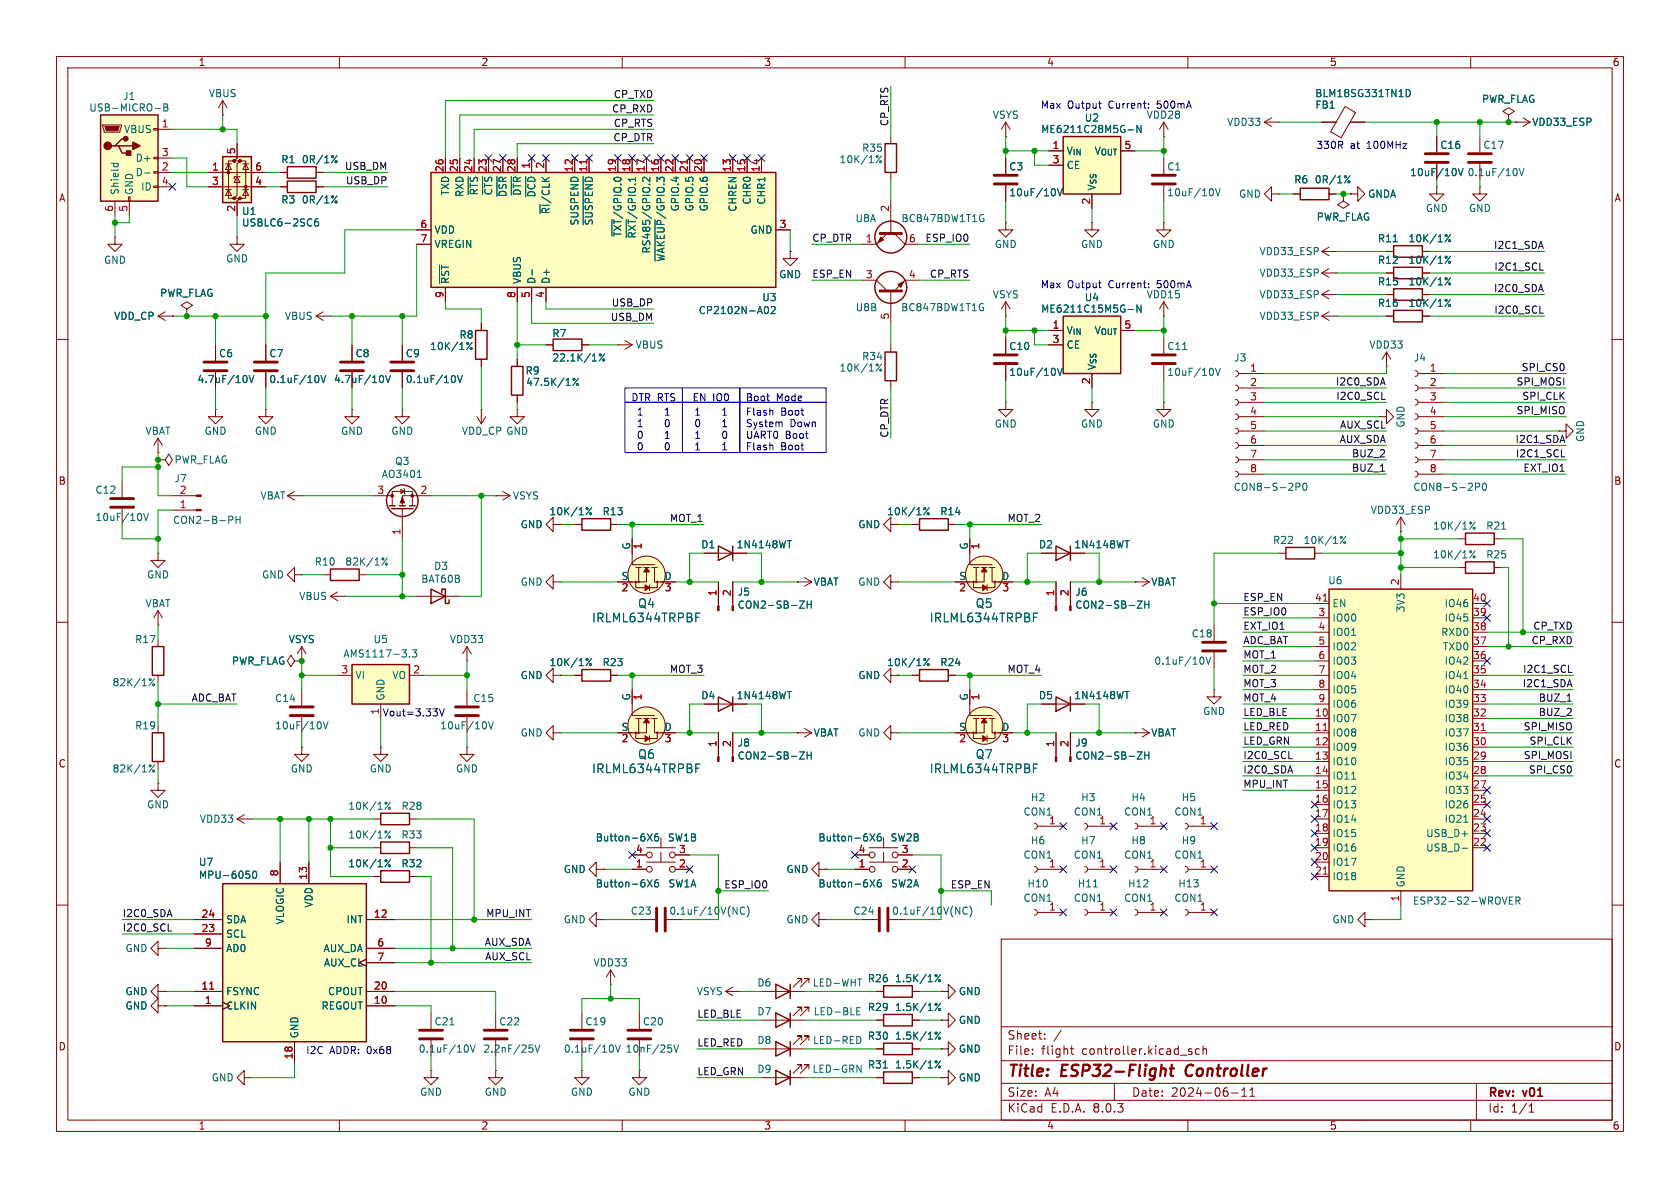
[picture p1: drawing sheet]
<svg xmlns="http://www.w3.org/2000/svg" width="297mm" height="210mm" viewBox="0 0 297 210" stroke-linecap="round" stroke-linejoin="round" font-family="sans-serif">
<defs><g id="words">
<g font-size="2.8" fill="#840000">
<text x="178" y="190.9">Title:</text>
<text x="187.7" y="190.9">ESP32-Flight</text>
<text x="210.5" y="190.9">Controller</text>
</g>
<g font-size="2.1" fill="#006464">
<text x="112.7" y="107.7">Q4</text>
<text x="172.4" y="107.7">Q5</text>
<text x="104.6" y="110.2">IRLML6344TRPBF</text>
<text x="164.3" y="110.2">IRLML6344TRPBF</text>
<text x="104.6" y="136.9">IRLML6344TRPBF</text>
<text x="112.7" y="134.3">Q6</text>
<text x="164.3" y="136.9">IRLML6344TRPBF</text>
<text x="172.4" y="134.3">Q7</text>
</g>
<g font-size="2.1" fill="#840000">
<text x="178" y="184">Sheet:</text>
<text x="178" y="186.7">File:</text>
<text x="184.1" y="186.7">flight</text>
<text x="191.3" y="186.7">controller.kicad_sch</text>
<text x="178" y="196.9">KiCad</text>
<text x="178" y="194.1">Size:</text>
<text x="184.7" y="194.1">A4</text>
<text x="185.7" y="196.9">E.D.A.</text>
<text x="193.3" y="196.9">8.0.3</text>
<text x="200" y="194.1">Date:</text>
<text x="207" y="194.1">2024-06-11</text>
<text x="263" y="194.3">Rev:</text>
<text x="263" y="196.9">Id:</text>
<text x="267.1" y="196.9">1/1</text>
<text x="269.4" y="194.3">v01</text>
</g>
<g font-size="1.8" fill="#840000">
<text x="35" y="11.9">1</text>
<text x="85" y="11.9">2</text>
<text x="135" y="11.9">3</text>
<text x="185" y="11.9">4</text>
<text x="235" y="11.9">5</text>
<text x="285" y="11.9">6</text>
<text x="10.3" y="35.9">A</text>
<text x="285.3" y="35.9">A</text>
<text x="10.3" y="85.9">B</text>
<text x="285.3" y="85.9">B</text>
<text x="10.3" y="135.9">C</text>
<text x="285.3" y="135.9">C</text>
<text x="10.3" y="185.9">D</text>
<text x="285.3" y="185.9">D</text>
<text x="35" y="199.9">1</text>
<text x="85" y="199.9">2</text>
<text x="135" y="199.9">3</text>
<text x="185" y="199.9">4</text>
<text x="235" y="199.9">5</text>
<text x="285" y="199.9">6</text>
</g>
<g font-size="1.8" fill="#006464">
<text x="21.7" y="17.9">J1</text>
<text x="36.8" y="17.4">VBUS</text>
<text x="232.4" y="17.4">BLM18SG331TN1D</text>
<text x="15.7" y="19.9">USB-MICRO-B</text>
<text x="21.8" y="23.7">VBUS</text>
<text x="175.4" y="21.2">VSYS</text>
<text x="184" y="23.7">ME6211C28M5G-N</text>
<text x="191.7" y="21.7">U2</text>
<text x="202.6" y="21.2">VDD28</text>
<text x="216.8" y="22.5">VDD33</text>
<text x="232.4" y="19.4">FB1</text>
<text x="261.9" y="18.4">PWR_FLAG</text>
<text x="270.8" y="22.5">VDD33_ESP</text>
<text x="23.9" y="28.8">D+</text>
<text x="49.6" y="29.1">R1</text>
<text x="53.3" y="29.1">0R/1%</text>
<text x="148.3" y="29.1">10K/1%</text>
<text x="152.3" y="27">R35</text>
<text x="188.5" y="27.5">V_{IN}V_{OUT}</text>
<text x="254.5" y="26.5">C16</text>
<text x="262.1" y="26.5">C17</text>
<text x="21.2" y="34.5" transform="rotate(-90 21.2 34.5)">Shield</text>
<text x="23.7" y="34.5" transform="rotate(-90 23.7 34.5)">GND</text>
<text x="23.9" y="31.3">D-</text>
<text x="24.8" y="33.9">ID</text>
<text x="79.6" y="34.6" transform="rotate(-90 79.6 34.6)">TXD</text>
<text x="82.1" y="34.9" transform="rotate(-90 82.1 34.9)">RXD</text>
<text x="84.7" y="34.6" transform="rotate(-90 84.7 34.6)">~{RTS}</text>
<text x="87.2" y="34.6" transform="rotate(-90 87.2 34.6)">~{CTS}</text>
<text x="89.8" y="34.9" transform="rotate(-90 89.8 34.9)">~{DSR}</text>
<text x="92.3" y="34.7" transform="rotate(-90 92.3 34.7)">~{DTR}</text>
<text x="94.8" y="35" transform="rotate(-90 94.8 35)">~{DCD}</text>
<text x="178.3" y="30.3">C3</text>
<text x="178.3" y="34.9">10uF/10V</text>
<text x="188.5" y="30.1">CE</text>
<text x="193.9" y="33.8" transform="rotate(-90 193.9 33.8)">V_{SS}</text>
<text x="206.3" y="30.3">C1</text>
<text x="206.3" y="34.9">10uF/10V</text>
<text x="218.9" y="35.2">GND</text>
<text x="228.7" y="32.6">R6</text>
<text x="232.3" y="32.6">0R/1%</text>
<text x="241.8" y="35.2">GNDA</text>
<text x="249.2" y="31.3">10uF/10V</text>
<text x="259.3" y="31.3">0.1uF/10V</text>
<text x="42.7" y="40.2">USBLC6-2SC6</text>
<text x="42.7" y="38.2">U1</text>
<text x="49.6" y="36.2">R3</text>
<text x="53.3" y="36.2">0R/1%</text>
<text x="76.7" y="41.5">VDD</text>
<text x="97.4" y="38" transform="rotate(-90 97.4 38)">~{RI}/CLK</text>
<text x="102.5" y="40" transform="rotate(-90 102.5 40)">SUSPEND</text>
<text x="105" y="40" transform="rotate(-90 105 40)">~{SUSPEND}</text>
<text x="110.1" y="42" transform="rotate(-90 110.1 42)">~{TXT}/GPIO.0</text>
<text x="120.2" y="37.5" transform="rotate(-90 120.2 37.5)">GPIO.4</text>
<text x="122.8" y="37.5" transform="rotate(-90 122.8 37.5)">GPIO.5</text>
<text x="125.3" y="37.5" transform="rotate(-90 125.3 37.5)">GPIO.6</text>
<text x="130.4" y="37.5" transform="rotate(-90 130.4 37.5)">CHREN</text>
<text x="132.6" y="41.5">GND</text>
<text x="132.9" y="36.3" transform="rotate(-90 132.9 36.3)">CHR0</text>
<text x="135.5" y="36.3" transform="rotate(-90 135.5 36.3)">CHR1</text>
<text x="151.1" y="39.5">U8A</text>
<text x="159.3" y="39.5">BC847BDW1T1G</text>
<text x="232.7" y="39.2">PWR_FLAG</text>
<text x="252" y="37.7">GND</text>
<text x="259.6" y="37.7">GND</text>
<text x="18.3" y="46.8">GND</text>
<text x="39.9" y="46.6">GND</text>
<text x="76.7" y="44">VREGIN</text>
<text x="112.6" y="42.3" transform="rotate(-90 112.6 42.3)">~{RXT}/GPIO.1</text>
<text x="115.2" y="44.9" transform="rotate(-90 115.2 44.9)">RS485/GPIO.2</text>
<text x="117.7" y="46.4" transform="rotate(-90 117.7 46.4)">~{WAKEUP}/GPIO.3</text>
<text x="175.8" y="44">GND</text>
<text x="191" y="44">GND</text>
<text x="203.7" y="44">GND</text>
<text x="222.6" y="45.3">VDD33_ESP</text>
<text x="243.5" y="46.8">R12</text>
<text x="243.5" y="43">R11</text>
<text x="248.9" y="46.8">10K/1%</text>
<text x="248.9" y="43">10K/1%</text>
<text x="28.2" y="52.7">PWR_FLAG</text>
<text x="79.6" y="50.3" transform="rotate(-90 79.6 50.3)">~{RST}</text>
<text x="92.3" y="50.3" transform="rotate(-90 92.3 50.3)">VBUS</text>
<text x="94.8" y="50.3" transform="rotate(-90 94.8 50.3)">D-</text>
<text x="97.4" y="50.3" transform="rotate(-90 97.4 50.3)">D+</text>
<text x="134.7" y="53.4">U3</text>
<text x="137.6" y="49.4">GND</text>
<text x="175.4" y="52.9">VSYS</text>
<text x="191.7" y="53.4">U4</text>
<text x="202.6" y="52.9">VDD15</text>
<text x="222.6" y="52.9">VDD33_ESP</text>
<text x="222.6" y="49.1">VDD33_ESP</text>
<text x="243.5" y="50.6">R15</text>
<text x="248.9" y="50.6">10K/1%</text>
<text x="20.1" y="56.7">VDD_CP</text>
<text x="50.3" y="56.7">VBUS</text>
<text x="97.5" y="59.8">R7</text>
<text x="123.4" y="55.7">CP2102N-A02</text>
<text x="151.2" y="55.2">U8B</text>
<text x="159.2" y="55.2">BC847BDW1T1G</text>
<text x="184" y="55.5">ME6211C15M5G-N</text>
<text x="188.5" y="59.3">V_{IN}V_{OUT}</text>
<text x="222.6" y="56.7">VDD33_ESP</text>
<text x="243.5" y="54.5">R16</text>
<text x="248.9" y="54.5">10K/1%</text>
<text x="38.6" y="63.3">C6</text>
<text x="47.5" y="63.3">C7</text>
<text x="62.7" y="63.3">C8</text>
<text x="71.6" y="63.3">C9</text>
<text x="75.9" y="62.1">10K/1%</text>
<text x="81.1" y="60">R8</text>
<text x="97.5" y="64.1">22.1K/1%</text>
<text x="112.3" y="61.8">VBUS</text>
<text x="148.3" y="65.9">10K/1%</text>
<text x="152.3" y="63.9">R34</text>
<text x="178.3" y="62.1">C10</text>
<text x="188.5" y="61.8">CE</text>
<text x="193.9" y="65.5" transform="rotate(-90 193.9 65.5)">V_{SS}</text>
<text x="206.3" y="62.1">C11</text>
<text x="218.1" y="64.1">J3</text>
<text x="242" y="61.8">VDD33</text>
<text x="249.8" y="64.1">J4</text>
<text x="34.8" y="67.9">4.7uF/10V</text>
<text x="47.5" y="67.9">0.1uF/10V</text>
<text x="58.9" y="67.9">4.7uF/10V</text>
<text x="71.6" y="67.9">0.1uF/10V</text>
<text x="92.8" y="66.4">R9</text>
<text x="92.9" y="68.4">47.5K/1%</text>
<text x="178.3" y="66.6">10uF/10V</text>
<text x="206.3" y="66.6">10uF/10V</text>
<text x="25.6" y="77.1">VBAT</text>
<text x="36.1" y="77.1">GND</text>
<text x="45" y="77.1">GND</text>
<text x="60.2" y="77.1">GND</text>
<text x="69.1" y="77.1">GND</text>
<text x="81.6" y="77.1">VDD_CP GND</text>
<text x="175.8" y="75.8">GND</text>
<text x="191" y="75.8">GND</text>
<text x="203.7" y="75.8">GND</text>
<text x="248.5" y="75.7" transform="rotate(-90 248.5 75.7)">GND</text>
<text x="30.7" y="82.1">PWR_FLAG</text>
<text x="69.7" y="82.4">Q3</text>
<text x="280.3" y="78.2" transform="rotate(-90 280.3 78.2)">GND</text>
<text x="16.8" y="87.5">C12</text>
<text x="30.7" y="85.4">J7</text>
<text x="46" y="88.5">VBAT</text>
<text x="67.4" y="84.7">AO3401</text>
<text x="90.6" y="88.5">VSYS</text>
<text x="218" y="87">CON8-S-2P0</text>
<text x="249.7" y="87">CON8-S-2P0</text>
<text x="16.8" y="92.3">10uF/10V</text>
<text x="30.5" y="92.8">CON2-B-PH</text>
<text x="91.9" y="93.6">GND</text>
<text x="97" y="91.3">10K/1%</text>
<text x="106.4" y="91.3">R13</text>
<text x="151.6" y="93.6">GND</text>
<text x="156.7" y="91.3">10K/1%</text>
<text x="166.1" y="91.3">R14</text>
<text x="242.2" y="91">VDD33_ESP</text>
<text x="253.2" y="93.8">10K/1%</text>
<text x="262.6" y="93.8">R21</text>
<text x="55.5" y="100.2">R10</text>
<text x="60.9" y="100.2">82K/1%</text>
<text x="76.6" y="100.9">D3</text>
<text x="111.5" y="97.3" transform="rotate(-90 111.5 97.3)">G</text>
<text x="123.9" y="97.1">D1</text>
<text x="130.1" y="97.1">1N4148WT</text>
<text x="171.2" y="97.3" transform="rotate(-90 171.2 97.3)">G</text>
<text x="183.6" y="97.1">D2</text>
<text x="189.8" y="97.1">1N4148WT</text>
<text x="225" y="96.4">R22</text>
<text x="230.4" y="96.4">10K/1%</text>
<text x="253.2" y="98.9">10K/1%</text>
<text x="262.6" y="98.9">R25</text>
<text x="25.6" y="107.5">VBAT</text>
<text x="25.9" y="102.5">GND</text>
<text x="46.2" y="102.5">GND</text>
<text x="52.8" y="106.3">VBUS</text>
<text x="74.4" y="103.2">BAT60B</text>
<text x="91.9" y="103.7">GND</text>
<text x="109.8" y="102.6">S</text>
<text x="117.4" y="102.6">D</text>
<text x="130.3" y="105.5">J5</text>
<text x="130.3" y="107.8">CON2-SB-ZH</text>
<text x="143.7" y="103.7">VBAT</text>
<text x="151.6" y="103.7">GND</text>
<text x="169.5" y="102.6">S</text>
<text x="177.1" y="102.6">D</text>
<text x="190" y="105.5">J6</text>
<text x="190" y="107.8">CON2-SB-ZH</text>
<text x="203.4" y="103.7">VBAT</text>
<text x="234.7" y="103.5">U6</text>
<text x="235.5" y="107.5">EN</text>
<text x="255.3" y="107.5">IO46</text>
<text x="23.8" y="113.9">R17</text>
<text x="50.9" y="113.9">VSYS</text>
<text x="65.9" y="113.9">U5</text>
<text x="79.4" y="113.9">VDD33</text>
<text x="210.6" y="112.9">C18</text>
<text x="235.5" y="110.1">IO00</text>
<text x="235.5" y="112.6">IO01</text>
<text x="248.5" y="108.4" transform="rotate(-90 248.5 108.4)">3V3</text>
<text x="254.7" y="112.6">RXD0</text>
<text x="255.3" y="110.1">IO45</text>
<text x="40.9" y="117.7">PWR_FLAG</text>
<text x="60.6" y="116.4">AMS1117-3.3</text>
<text x="97" y="118">10K/1%</text>
<text x="106.4" y="118">R23</text>
<text x="156.7" y="118">10K/1%</text>
<text x="166.1" y="118">R24</text>
<text x="204" y="117.7">0.1uF/10V</text>
<text x="235.5" y="115.2">IO02</text>
<text x="235.5" y="117.7">IO03</text>
<text x="255" y="115.2">TXD0</text>
<text x="255.3" y="117.7">IO42</text>
<text x="19.8" y="121.5">82K/1%</text>
<text x="48.5" y="124.3">C14</text>
<text x="62.7" y="120.2">VI</text>
<text x="68.2" y="124" transform="rotate(-90 68.2 124)">GND</text>
<text x="69.3" y="120.2">VO</text>
<text x="83.6" y="124.3">C15</text>
<text x="91.9" y="120.2">GND</text>
<text x="111.5" y="123.9" transform="rotate(-90 111.5 123.9)">G</text>
<text x="123.9" y="123.8">D4</text>
<text x="130.1" y="123.8">1N4148WT</text>
<text x="151.6" y="120.2">GND</text>
<text x="171.2" y="123.9" transform="rotate(-90 171.2 123.9)">G</text>
<text x="183.6" y="123.8">D5</text>
<text x="189.8" y="123.8">1N4148WT</text>
<text x="235.5" y="120.2">IO04</text>
<text x="235.5" y="122.8">IO05</text>
<text x="235.5" y="125.3">IO06</text>
<text x="255.3" y="125.3">IO39</text>
<text x="255.3" y="122.8">IO40</text>
<text x="255.3" y="120.2">IO41</text>
<text x="23.8" y="129.1">R19</text>
<text x="48.5" y="129.1">10uF/10V</text>
<text x="77.7" y="129.1">10uF/10V</text>
<text x="91.9" y="130.4">GND</text>
<text x="109.8" y="129.3">S</text>
<text x="117.4" y="129.3">D</text>
<text x="143.7" y="130.4">VBAT</text>
<text x="151.6" y="130.4">GND</text>
<text x="169.5" y="129.3">S</text>
<text x="177.1" y="129.3">D</text>
<text x="203.4" y="130.4">VBAT</text>
<text x="212.6" y="126.6">GND</text>
<text x="235.5" y="127.9">IO07</text>
<text x="235.5" y="130.4">IO08</text>
<text x="255.3" y="130.4">IO37</text>
<text x="255.3" y="127.9">IO38</text>
<text x="19.8" y="136.8">82K/1%</text>
<text x="51.3" y="136.8">GND</text>
<text x="65.3" y="136.8">GND</text>
<text x="80.5" y="136.8">GND</text>
<text x="130.3" y="132.2">J8</text>
<text x="130.3" y="134.5">CON2-SB-ZH</text>
<text x="190" y="132.2">J9</text>
<text x="190" y="134.5">CON2-SB-ZH</text>
<text x="235.5" y="132.9">IO09</text>
<text x="235.5" y="135.5">IO10</text>
<text x="255.3" y="135.5">IO35</text>
<text x="255.3" y="132.9">IO36</text>
<text x="25.9" y="143.1">GND</text>
<text x="61.5" y="143.4">10K/1%</text>
<text x="70.9" y="143.4">R28</text>
<text x="182.1" y="141.8">H2</text>
<text x="191" y="141.8">H3</text>
<text x="199.9" y="141.8">H4</text>
<text x="208.8" y="141.8">H5</text>
<text x="235.5" y="138">IO11</text>
<text x="235.5" y="140.6">IO12</text>
<text x="235.5" y="143.1">IO13</text>
<text x="255.3" y="143.1">IO26</text>
<text x="255.3" y="140.6">IO33</text>
<text x="255.3" y="138">IO34</text>
<text x="35.2" y="145.6">VDD33</text>
<text x="61.5" y="148.4">10K/1%</text>
<text x="70.9" y="148.4">R33</text>
<text x="105.2" y="148.9">Button-6X6</text>
<text x="118" y="148.9">SW1B</text>
<text x="144.6" y="148.9">Button-6X6</text>
<text x="157.3" y="148.9">SW2B</text>
<text x="180.8" y="144.4">CON1</text>
<text x="182.1" y="149.5">H6</text>
<text x="185.3" y="145.8">1</text>
<text x="189.7" y="144.4">CON1</text>
<text x="191" y="149.5">H7</text>
<text x="194.2" y="145.8">1</text>
<text x="198.6" y="144.4">CON1</text>
<text x="199.9" y="149.5">H8</text>
<text x="203.1" y="145.8">1</text>
<text x="207.5" y="144.4">CON1</text>
<text x="208.8" y="149.5">H9</text>
<text x="212" y="145.8">1</text>
<text x="235.5" y="145.6">IO14</text>
<text x="235.5" y="148.2">IO15</text>
<text x="252" y="148.2">USB_D+</text>
<text x="255.3" y="145.6">IO21</text>
<text x="35.1" y="155.5">MPU-6050</text>
<text x="35.1" y="153.3">U7</text>
<text x="61.5" y="153.5">10K/1%</text>
<text x="70.9" y="153.5">R32</text>
<text x="99.6" y="154.5">GND</text>
<text x="138.9" y="154.5">GND</text>
<text x="180.8" y="152">CON1</text>
<text x="185.3" y="153.4">1</text>
<text x="189.7" y="152">CON1</text>
<text x="194.2" y="153.4">1</text>
<text x="198.6" y="152">CON1</text>
<text x="203.1" y="153.4">1</text>
<text x="207.5" y="152">CON1</text>
<text x="212" y="153.4">1</text>
<text x="235.5" y="150.7">IO16</text>
<text x="235.5" y="153.3">IO17</text>
<text x="235.5" y="155.8">IO18</text>
<text x="252" y="150.7">USB_D-</text>
<text x="55.5" y="160.5" transform="rotate(-90 55.5 160.5)">VDD</text>
<text x="105.2" y="157.1">Button-6X6</text>
<text x="111.4" y="161.9">C23</text>
<text x="118.1" y="157.1">SW1A</text>
<text x="118.2" y="161.9">0.1uF/10V(NC)</text>
<text x="144.6" y="157.1">Button-6X6</text>
<text x="150.8" y="161.9">C24</text>
<text x="157.4" y="157.1">SW2A</text>
<text x="157.6" y="161.9">0.1uF/10V(NC)</text>
<text x="180.8" y="159.6">CON1</text>
<text x="181.5" y="157.1">H10</text>
<text x="185.3" y="161">1</text>
<text x="189.7" y="159.6">CON1</text>
<text x="190.4" y="157.1">H11</text>
<text x="194.2" y="161">1</text>
<text x="198.6" y="159.6">CON1</text>
<text x="199.3" y="157.1">H12</text>
<text x="203.1" y="161">1</text>
<text x="207.5" y="159.6">CON1</text>
<text x="208.2" y="157.1">H13</text>
<text x="212" y="161">1</text>
<text x="248.5" y="157" transform="rotate(-90 248.5 157)">GND</text>
<text x="249.7" y="160.1">ESP32-S2-WROVER</text>
<text x="39.9" y="166">SCL</text>
<text x="39.9" y="163.4">SDA</text>
<text x="50.4" y="163.5" transform="rotate(-90 50.4 163.5)">VLOGIC</text>
<text x="61.2" y="163.4">INT</text>
<text x="99.6" y="163.4">GND</text>
<text x="138.9" y="163.4">GND</text>
<text x="235.5" y="163.4">GND</text>
<text x="22.1" y="168.5">GND</text>
<text x="39.9" y="168.5">AD0</text>
<text x="57.1" y="168.5">AUX_DA</text>
<text x="57.2" y="171">AUX_CL</text>
<text x="104.8" y="171">VDD33</text>
<text x="153.3" y="173.8">R26</text>
<text x="158.1" y="173.8">1.5K/1%</text>
<text x="22.1" y="178.7">GND</text>
<text x="22.1" y="176.1">GND</text>
<text x="39.9" y="178.7">CLKIN</text>
<text x="39.9" y="176.1">FSYNC</text>
<text x="56.7" y="178.7">REGOUT</text>
<text x="57.9" y="176.1">CPOUT</text>
<text x="123.1" y="176.1">VSYS</text>
<text x="133.8" y="174.6">D6</text>
<text x="133.8" y="179.7">D7</text>
<text x="143.6" y="174.6">LED-WHT</text>
<text x="143.7" y="179.7">LED-BLE</text>
<text x="153.3" y="178.9">R29</text>
<text x="158.1" y="178.9">1.5K/1%</text>
<text x="169.4" y="176.1">GND</text>
<text x="52.9" y="183.6" transform="rotate(-90 52.9 183.6)">GND</text>
<text x="76.7" y="181.5">C21</text>
<text x="88.1" y="181.5">C22</text>
<text x="103.4" y="181.5">C19</text>
<text x="113.5" y="181.5">C20</text>
<text x="133.8" y="184.8">D8</text>
<text x="143.6" y="184.8">LED-RED</text>
<text x="153.3" y="184">R30</text>
<text x="158.1" y="184">1.5K/1%</text>
<text x="169.4" y="181.2">GND</text>
<text x="37.3" y="191.4">GND</text>
<text x="73.9" y="186.3">0.1uF/10V</text>
<text x="85.4" y="186.3">2.2nF/25V</text>
<text x="99.6" y="186.3">0.1uF/10V</text>
<text x="110.5" y="186.3">10nF/25V</text>
<text x="133.8" y="189.8">D9</text>
<text x="143.5" y="189.8">LED-GRN</text>
<text x="153.3" y="189.1">R31</text>
<text x="158.1" y="189.1">1.5K/1%</text>
<text x="169.4" y="186.3">GND</text>
<text x="169.4" y="191.4">GND</text>
<text x="74.2" y="193.9">GND</text>
<text x="85.6" y="193.9">GND</text>
<text x="100.8" y="193.9">GND</text>
<text x="111" y="193.9">GND</text>
</g>
<g font-size="1.8" fill="#0f0f0f">
<text x="108.4" y="17.4">CP_TXD</text>
<text x="108.1" y="20">CP_RXD</text>
<text x="108.4" y="22.5">CP_RTS</text>
<text x="157.1" y="22.4" transform="rotate(-90 157.1 22.4)">CP_RTS</text>
<text x="108.4" y="25.1">CP_DTR</text>
<text x="60.9" y="30.1">USB_DM</text>
<text x="61.1" y="32.7">USB_DP</text>
<text x="143.5" y="42.8">CP_DTR</text>
<text x="163.5" y="42.8">ESP_IO0</text>
<text x="264" y="44.1">I2C1_SDA</text>
<text x="264.1" y="47.9">I2C1_SCL</text>
<text x="143.5" y="49.2">ESP_EN</text>
<text x="164.3" y="49.2">CP_RTS</text>
<text x="264" y="51.7">I2C0_SDA</text>
<text x="107.9" y="56.8">USB_DM</text>
<text x="108" y="54.3">USB_DP</text>
<text x="264.1" y="55.5">I2C0_SCL</text>
<text x="268.9" y="65.7">SPI_CS0</text>
<text x="236.1" y="68.2">I2C0_SDA</text>
<text x="236.1" y="70.8">I2C0_SCL</text>
<text x="268" y="68.2">SPI_MOSI</text>
<text x="269" y="70.8">SPI_CLK</text>
<text x="157.1" y="77.5" transform="rotate(-90 157.1 77.5)">CP_DTR</text>
<text x="236.8" y="75.9">AUX_SCL</text>
<text x="268" y="73.3">SPI_MISO</text>
<text x="236.7" y="78.4">AUX_SDA</text>
<text x="238.9" y="83.5">BUZ_1</text>
<text x="238.9" y="80.9">BUZ_2</text>
<text x="267.8" y="78.4">I2C1_SDA</text>
<text x="267.9" y="80.9">I2C1_SCL</text>
<text x="269.2" y="83.5">EXT_IO1</text>
<text x="118.3" y="92.4">MOT_1</text>
<text x="178" y="92.4">MOT_2</text>
<text x="219.7" y="106.3">ESP_EN</text>
<text x="219.7" y="111.4">EXT_IO1</text>
<text x="219.7" y="114">ADC_BAT</text>
<text x="219.7" y="108.9">ESP_IO0</text>
<text x="270.7" y="114">CP_RXD</text>
<text x="271" y="111.4">CP_TXD</text>
<text x="118.3" y="119">MOT_3</text>
<text x="178" y="119">MOT_4</text>
<text x="219.7" y="119">MOT_2</text>
<text x="219.7" y="116.5">MOT_1</text>
<text x="269.2" y="119">I2C1_SCL</text>
<text x="33.8" y="124.1">ADC_BAT</text>
<text x="219.7" y="124.1">MOT_4</text>
<text x="219.7" y="121.6">MOT_3</text>
<text x="269.1" y="121.6">I2C1_SDA</text>
<text x="271.9" y="124.1">BUZ_1</text>
<text x="219.7" y="126.7">LED_BLE</text>
<text x="219.7" y="129.2">LED_RED</text>
<text x="219.7" y="131.7">LED_GRN</text>
<text x="269.3" y="129.2">SPI_MISO</text>
<text x="270.3" y="131.7">SPI_CLK</text>
<text x="271.9" y="126.7">BUZ_2</text>
<text x="219.7" y="134.3">I2C0_SCL</text>
<text x="219.7" y="136.8">I2C0_SDA</text>
<text x="269.3" y="134.3">SPI_MOSI</text>
<text x="270.2" y="136.8">SPI_CS0</text>
<text x="219.7" y="139.4">MPU_INT</text>
<text x="127.9" y="157.1">ESP_IO0</text>
<text x="168" y="157.1">ESP_EN</text>
<text x="21.6" y="164.8">I2C0_SCL</text>
<text x="21.6" y="162.2">I2C0_SDA</text>
<text x="85.6" y="167.3">AUX_SDA</text>
<text x="85.9" y="162.2">MPU_INT</text>
<text x="85.7" y="169.8">AUX_SCL</text>
<text x="123.2" y="180">LED_BLE</text>
<text x="123.2" y="185.1">LED_RED</text>
<text x="123.2" y="190.2">LED_GRN</text>
</g>
<g font-size="1.8" fill="#a90000">
<text x="28.5" y="22.6">1</text>
<text x="28.5" y="27.7">3</text>
<text x="41.7" y="27.4" transform="rotate(-90 41.7 27.4)">5</text>
<text x="93.7" y="29.9" transform="rotate(-90 93.7 29.9)">1</text>
<text x="96.3" y="29.9" transform="rotate(-90 96.3 29.9)">2</text>
<text x="186" y="26.4">1</text>
<text x="186" y="29">3</text>
<text x="198.7" y="26.4">5</text>
<text x="28.5" y="30.2">2</text>
<text x="28.5" y="32.8">4</text>
<text x="37.4" y="30.2">1</text>
<text x="37.4" y="32.8">3</text>
<text x="45" y="32.8">4</text>
<text x="45" y="30.2">6</text>
<text x="78.5" y="30.5" transform="rotate(-90 78.5 30.5)">26</text>
<text x="81" y="30.5" transform="rotate(-90 81 30.5)">25</text>
<text x="83.6" y="30.5" transform="rotate(-90 83.6 30.5)">24</text>
<text x="86.1" y="30.5" transform="rotate(-90 86.1 30.5)">23</text>
<text x="88.6" y="30.5" transform="rotate(-90 88.6 30.5)">27</text>
<text x="91.2" y="30.5" transform="rotate(-90 91.2 30.5)">28</text>
<text x="101.3" y="30.5" transform="rotate(-90 101.3 30.5)">12</text>
<text x="103.9" y="30.5" transform="rotate(-90 103.9 30.5)">11</text>
<text x="109" y="30.5" transform="rotate(-90 109 30.5)">19</text>
<text x="111.5" y="30.5" transform="rotate(-90 111.5 30.5)">18</text>
<text x="114" y="30.5" transform="rotate(-90 114 30.5)">17</text>
<text x="116.6" y="30.5" transform="rotate(-90 116.6 30.5)">16</text>
<text x="119.1" y="30.5" transform="rotate(-90 119.1 30.5)">22</text>
<text x="121.7" y="30.5" transform="rotate(-90 121.7 30.5)">21</text>
<text x="124.2" y="30.5" transform="rotate(-90 124.2 30.5)">20</text>
<text x="129.3" y="30.5" transform="rotate(-90 129.3 30.5)">13</text>
<text x="131.8" y="30.5" transform="rotate(-90 131.8 30.5)">15</text>
<text x="134.4" y="30.5" transform="rotate(-90 134.4 30.5)">14</text>
<text x="20.1" y="37.5" transform="rotate(-90 20.1 37.5)">6</text>
<text x="22.6" y="37.5" transform="rotate(-90 22.6 37.5)">5</text>
<text x="41.7" y="37.5" transform="rotate(-90 41.7 37.5)">2</text>
<text x="74.2" y="40.4">6</text>
<text x="137.7" y="40.4">3</text>
<text x="157.2" y="37.5" transform="rotate(-90 157.2 37.5)">2</text>
<text x="192.8" y="36.3" transform="rotate(-90 192.8 36.3)">2</text>
<text x="74.2" y="42.9">7</text>
<text x="153" y="42.9">1</text>
<text x="160.6" y="42.9">6</text>
<text x="78.5" y="52.8" transform="rotate(-90 78.5 52.8)">9</text>
<text x="91.2" y="52.8" transform="rotate(-90 91.2 52.8)">8</text>
<text x="93.7" y="52.8" transform="rotate(-90 93.7 52.8)">5</text>
<text x="96.3" y="52.8" transform="rotate(-90 96.3 52.8)">4</text>
<text x="153" y="49.3">3</text>
<text x="160.6" y="49.3">4</text>
<text x="157.2" y="56.6" transform="rotate(-90 157.2 56.6)">5</text>
<text x="186" y="58.2">1</text>
<text x="198.7" y="58.2">5</text>
<text x="186" y="60.7">3</text>
<text x="220.9" y="65.8">1</text>
<text x="252.7" y="65.8">1</text>
<text x="192.8" y="68" transform="rotate(-90 192.8 68)">2</text>
<text x="220.9" y="68.3">2</text>
<text x="220.9" y="70.9">3</text>
<text x="252.7" y="68.3">2</text>
<text x="252.7" y="70.9">3</text>
<text x="220.9" y="73.4">4</text>
<text x="220.9" y="75.9">5</text>
<text x="252.7" y="73.4">4</text>
<text x="252.7" y="75.9">5</text>
<text x="220.9" y="78.5">6</text>
<text x="220.9" y="81">7</text>
<text x="220.9" y="83.6">8</text>
<text x="252.7" y="78.5">6</text>
<text x="252.7" y="81">7</text>
<text x="252.7" y="83.6">8</text>
<text x="31.7" y="89.9">1</text>
<text x="31.7" y="87.4">2</text>
<text x="66.6" y="87.4">3</text>
<text x="74.2" y="87.4">2</text>
<text x="70.9" y="94.7" transform="rotate(-90 70.9 94.7)">1</text>
<text x="113.7" y="97.2" transform="rotate(-90 113.7 97.2)">1</text>
<text x="173.4" y="97.2" transform="rotate(-90 173.4 97.2)">1</text>
<text x="109.8" y="104.9">2</text>
<text x="117.4" y="104.9">3</text>
<text x="126.7" y="105.5" transform="rotate(-90 126.7 105.5)">1</text>
<text x="129.3" y="105.5" transform="rotate(-90 129.3 105.5)">2</text>
<text x="169.5" y="104.9">2</text>
<text x="177.1" y="104.9">3</text>
<text x="186.4" y="105.5" transform="rotate(-90 186.4 105.5)">1</text>
<text x="189" y="105.5" transform="rotate(-90 189 105.5)">2</text>
<text x="232.4" y="106.4">41</text>
<text x="247.4" y="103.6" transform="rotate(-90 247.4 103.6)">2</text>
<text x="260.3" y="106.4">40</text>
<text x="233" y="109">3</text>
<text x="233" y="111.5">4</text>
<text x="260.3" y="111.5">38</text>
<text x="260.3" y="109">39</text>
<text x="60.3" y="119.1">3</text>
<text x="73" y="119.1">2</text>
<text x="233" y="114">5</text>
<text x="233" y="116.6">6</text>
<text x="233" y="119.1">7</text>
<text x="260.3" y="119.1">35</text>
<text x="260.3" y="116.6">36</text>
<text x="260.3" y="114">37</text>
<text x="113.7" y="123.9" transform="rotate(-90 113.7 123.9)">1</text>
<text x="173.4" y="123.9" transform="rotate(-90 173.4 123.9)">1</text>
<text x="233" y="121.7">8</text>
<text x="233" y="124.2">9</text>
<text x="260.3" y="124.2">33</text>
<text x="260.3" y="121.7">34</text>
<text x="67.1" y="126.4" transform="rotate(-90 67.1 126.4)">1</text>
<text x="109.8" y="131.5">2</text>
<text x="117.4" y="131.5">3</text>
<text x="169.5" y="131.5">2</text>
<text x="177.1" y="131.5">3</text>
<text x="232.4" y="126.7">10</text>
<text x="232.4" y="129.3">11</text>
<text x="232.4" y="131.8">12</text>
<text x="260.3" y="131.8">30</text>
<text x="260.3" y="129.3">31</text>
<text x="260.3" y="126.7">32</text>
<text x="126.7" y="132.2" transform="rotate(-90 126.7 132.2)">1</text>
<text x="129.3" y="132.2" transform="rotate(-90 129.3 132.2)">2</text>
<text x="186.4" y="132.2" transform="rotate(-90 186.4 132.2)">1</text>
<text x="189" y="132.2" transform="rotate(-90 189 132.2)">2</text>
<text x="232.4" y="134.4">13</text>
<text x="232.4" y="136.9">14</text>
<text x="260.3" y="136.9">28</text>
<text x="260.3" y="134.4">29</text>
<text x="232.4" y="139.4">15</text>
<text x="232.4" y="142">16</text>
<text x="260.3" y="142">25</text>
<text x="260.3" y="139.4">27</text>
<text x="232.4" y="144.5">17</text>
<text x="232.4" y="147.1">18</text>
<text x="232.4" y="149.6">19</text>
<text x="260.3" y="149.6">22</text>
<text x="260.3" y="147.1">23</text>
<text x="260.3" y="144.5">24</text>
<text x="49.3" y="155" transform="rotate(-90 49.3 155)">8</text>
<text x="54.4" y="155.6" transform="rotate(-90 54.4 155.6)">13</text>
<text x="112.3" y="150.9">4</text>
<text x="112.3" y="153.4">1</text>
<text x="119.9" y="150.9">3</text>
<text x="119.9" y="153.4">2</text>
<text x="151.7" y="153.4">1</text>
<text x="151.7" y="150.9">4</text>
<text x="159.3" y="153.4">2</text>
<text x="159.3" y="150.9">3</text>
<text x="232.4" y="152.1">20</text>
<text x="232.4" y="154.7">21</text>
<text x="247.4" y="159.5" transform="rotate(-90 247.4 159.5)">1</text>
<text x="35.5" y="164.8">23</text>
<text x="35.5" y="162.3">24</text>
<text x="36.1" y="167.4">9</text>
<text x="66" y="162.3">12</text>
<text x="66.6" y="167.4">6</text>
<text x="66.6" y="169.9">7</text>
<text x="35.5" y="175">11</text>
<text x="36.1" y="177.5">1</text>
<text x="66" y="177.5">10</text>
<text x="66" y="175">20</text>
<text x="51.8" y="187.4" transform="rotate(-90 51.8 187.4)">18</text>
</g>
<g font-size="1.8" fill="#0000c2">
<text x="183.9" y="19.4">Max</text>
<text x="188.7" y="19.4">Output</text>
<text x="196.1" y="19.4">Current:</text>
<text x="204.8" y="19.4">500mA</text>
<text x="232.6" y="26.5">330R</text>
<text x="238.7" y="26.5">at</text>
<text x="241.7" y="26.5">100MHz</text>
<text x="183.9" y="51.2">Max</text>
<text x="188.7" y="51.2">Output</text>
<text x="196.1" y="51.2">Current:</text>
<text x="204.8" y="51.2">500mA</text>
<text x="111.5" y="71.3">DTR RTS</text>
<text x="122.3" y="71.3">EN IO0</text>
<text x="131.8" y="71.3">Boot</text>
<text x="137.2" y="71.3">Mode</text>
<text x="112.5" y="73.8">1 1</text>
<text x="112.5" y="75.8">1 0</text>
<text x="112.5" y="77.9">0 1</text>
<text x="122.6" y="73.8">1 1</text>
<text x="122.6" y="75.8">0 1</text>
<text x="122.6" y="77.9">1 0</text>
<text x="131.8" y="73.8">Flash</text>
<text x="131.8" y="75.8">System</text>
<text x="131.8" y="77.9">UART0</text>
<text x="138" y="73.8">Boot</text>
<text x="138.8" y="77.9">Boot</text>
<text x="139.6" y="75.8">Down</text>
<text x="112.5" y="79.9">0 0</text>
<text x="122.6" y="79.9">1 1</text>
<text x="131.8" y="79.9">Flash</text>
<text x="138" y="79.9">Boot</text>
<text x="67.5" y="126.9">Vout=3.33V</text>
<text x="54" y="186.5">I2C</text>
<text x="58.3" y="186.5">ADDR: 0x68</text>
</g>
</g></defs>
<g fill="none" stroke="#840000" stroke-width=".18">
<path d="M10 10h277v190h-277zM12 12h273v186h-273zM60 10v2M110 10v2M160 10v2M210 10v2M260 10v2M157.5 24.1v1.3M157.5 30.5v1.3M157.5 35.6v5.7M177.8 24.1h.1M177.8 21.6v2.5"/>
<path d="M177.8 27.9v2.8M177.8 32.8v2.8M177.8 21.6l-.8 1.3M177.8 21.6l.8 1.3M10 60h2M41.9 41.9v1.3h1.3l-1.3 1.3-1.3-1.3h1.3M41.9 41.9h.1M55.9 55.9l1.2 .7M55.9 55.9h2.5M57.1 55.1l-1.2 .8M58.4 55.9h.1M152.4 49.5h2.5l1.9 1.9"/>
<path d="M156.8 41.3l-1.9 1.9h-2.5M157.5 51.4v5.8M158.1 41.3l1.9 1.9h2.6M162.6 49.5h-2.6l-1.9 1.9M233.7 44.5l1.2 .7M233.7 44.5h2.5M233.7 52.1l1.2 .7M233.7 52.1h2.5M234.9 43.7l-1.2 .8M234.9 51.3l-1.2 .8M236.2 44.5h.1M236.2 52.1h.1"/>
<path d="M285 60h2M38.1 61v2.8M38.1 65.8v2.8M47 61v2.8M47 65.8v2.8M157.5 61v1.2M157.5 67.3v1.3M177.8 71.1v1.3h1.3l-1.3 1.3-1.3-1.3h1.3M177.8 71.1h.1M193 71.1v1.3h1.3l-1.3 1.3-1.2-1.3h1.2M193 71.1h.1M245.1 64.8h.1"/>
<path d="M245.1 62.2l-.8 1.3M245.1 62.2v2.6M245.1 62.2l.8 1.3M157.5 92.7v-1.3l-1.3 1.3 1.3 1.3v-1.3h1.2M158.7 92.7h.1M161.3 92.7h1.3M167.6 92.7h1.3M171.4 95.3v4.5h4M184.1 97.8h7.7M10 110h2M157.5 102.9v-1.3l-1.3 1.3 1.3 1.2v-1.2h1.2M157.5 119.4v-1.3l-1.3 1.3 1.3 1.3v-1.3h1.2"/>
<path d="M158.7 102.9h.1M158.7 119.4h.1M161.3 119.4h1.3M167.6 119.4h1.3M172.1 102.7v1.2h3.8v-1.2M172.1 100.3h1M172.6 100.3v2.6M173.5 100.3h1M174 100.3v2.6h-5.1M174.5 103.4v1M174.9 100.3h1M175.4 100.3v2.6h3.7"/>
<path d="M186.7 102.9v4.2M189.2 102.9v4.2M285 110h2M171.4 121.9v4.6h4M172.1 129.4v1.2h3.8v-1.2M172.1 127h1M172.6 127v2.5M173.5 127h1M174 127v2.5h-5.1M174.5 130v1.1M174.9 127h1M175.4 127v2.5h3.7"/>
<path d="M186.7 129.5v4.3M189.2 129.5v4.3M10 160h2M105.4 153.7v-1.3l-1.3 1.3 1.3 1.2v-1.2h1.3M106.7 153.7h.1M144.8 153.7v-1.3l-1.3 1.3 1.3 1.2v-1.2h1.2M146 153.7h.1M191.8 153.2l.3 .1 .2 .4-.2 .3-.3 .2M192.3 153.7h4.5M285 160h2M76.2 179.1v2.8M87.6 179.1v2.8"/>
<path d="M102.9 179.1v2.8M105.4 162.6v-1.3l-1.3 1.3 1.3 1.2v-1.2h1.3M106.7 162.6h.1M107.9 174h.1M107.9 171.5l-.7 1.2M107.9 171.5v2.5M107.9 171.5l.8 1.2M113 162.6h2.8M128.3 175.3l1.2 .7M128.3 175.3h2.5M129.5 174.5l-1.2 .8M130.8 175.3h.1"/>
<path d="M144.8 162.6v-1.3l-1.3 1.3 1.3 1.2v-1.2h1.2M146 162.6h.1M154.9 175.3h1.3M161.3 175.3h1.3M177 166h108v32h-108zM60 198v2M76.2 189.2v1.3h1.3l-1.3 1.3-1.3-1.3h1.3M76.2 189.2h.1M76.2 183.9v2.8M87.6 189.2v1.3h1.3l-1.3 1.3-1.2-1.3h1.2M87.6 189.2h.1M87.6 183.9v2.8"/>
<path d="M102.9 189.2v1.3h1.2l-1.2 1.3-1.3-1.3h1.3M102.9 189.2h.1M102.9 183.9v2.8M110 198v2M113 189.2v1.3h1.3l-1.3 1.3-1.2-1.3h1.2M113 189.2h.1M154.9 185.4h1.3M154.9 180.3h1.3M160 198v2M161.3 185.4h1.3M161.3 180.3h1.3M177 194.5h108"/>
<path d="M177 191.5h108M177 187.5h108M177 181.5h108M182.5 186.3v.1M182.5 185.5v.1M184.7 183.6v.1M184.7 182.8v.1M187.6 182.1l-1.3 2M189.2 185.4h.6M189.5 184.9v1.3l.3 .2M197 191.5v3M210 198v2"/>
<path d="M210.3 185.4l.4 .1M210.3 185.9l.4 .1v.2l-.2 .2h-.3M212 185.5l-.4-.1-.3 .3v.4l.2 .2h.5M212.7 185.5l.2-.1 .3 .1 .1 .9M212.7 184.9v1.5M217.7 193.2h1.2M219.5 193.8h.9M219.5 192.7l.5-.4v1.5M221 193.8h.8M221 192.7l.4-.4v1.5M260 198v2M261 191.5v6.5"/>
<path d="M270.3 196.6h.9M270.3 195.5l.4-.4v1.5"/>
<circle cx="172.1" cy="102.9" r=".13"/>
<circle cx="172.6" cy="102.9" r=".13"/>
<circle cx="174" cy="101.6" r="3.3"/>
<circle cx="175.9" cy="102.9" r=".13"/>
<circle cx="172.1" cy="129.5" r=".13"/>
<circle cx="172.6" cy="129.5" r=".13"/>
<circle cx="174" cy="128.3" r="3.3"/>
<circle cx="175.9" cy="129.5" r=".13"/>
</g>
<path d="M206 189v1.2M206.8 188.9h.8M207.2 188.2l-.2 1.7v.2l.4 .1M209.9 188.5a1.27 1.27 0 0 0 0 1.6" fill="none" stroke="#840000" stroke-width=".4"/>
<g fill="#840000" stroke="#840000" stroke-width=".18">
<path d="M189.1 133.8h.3v.8h-.3z"/>
<path d="M186.6 133.8h.2v.8h-.2z"/>
<path d="M189.1 107.1h.3v.9h-.3z"/>
<path d="M186.6 107.1h.2v.9h-.2z"/>
<path d="M174 127l.5 .8h-1z"/>
<path d="M173.7 130l.8 .6-.8 .5z"/>
<path d="M174 100.3l.5 .8h-1z"/>
<path d="M173.7 103.4l.8 .5-.8 .5z"/>
<path d="M155.7 41.9l.5 .5-1 .5z"/>
<path d="M158.7 50.3l1.1-.5-.5 1z"/>
</g>
<g fill="none" stroke="#006464" stroke-width=".18">
<path d="M155.2 27.6v.2h-.3M155.9 27.5l-1 1.3M173.6 37.9l.3 .1M173.7 38.6h.2v.5l-.2 .1M186.5 33.6v.8M186.9 33.3l.5 1.3 .4-1.3M173.5 53.7h.3M173.6 54.4h.3v.4l-.3 .1M43.5 66.4l.2 .4-.2 .8M44 66.4l.5 1.2 .4-1.2M56.2 66.4l.2 .4-.2 .8M56.7 66.4l.5 1.2 .4-1.2"/>
<path d="M155.2 64.4v.2h-.3M155.9 64.3l-1 1.3M163.4 89.8l.1-.1 .2 .2-.2 .2-.1-.1M164.3 89.7l-1 1.3M198.9 95.6h.7M163.4 116.5l.1-.1 .2 .2-.2 .2-.1-.1M164.3 116.4l-1 1.3M182.7 109.1h.5M182.7 108.4h.7M201 106.2h.9l-.9 1.3h.9M202.4 106.2v1.3M202.4 106.8h.7"/>
<path d="M203.1 106.2v1.3M182.7 135.8h.5M182.7 135.1h.7M201 132.9h.9l-.9 1.3h.9M202.4 132.9v1.3M202.4 133.5h.7M203.1 132.9v1.3M131.6 160.5a.6 .6 0 0 0-.8 .4 .6 .6 0 0 0 .6 .7l.2-.1M132.1 160.2a1.46 1.46 0 0 1 0 1.9M166.3 172.3l-1 1.3M166.3 177.4l-1 1.2M79.5 181.2h.8"/>
<path d="M82.6 184.8l.2 .4-.2 .7M83.2 184.7l.4 1.3 .4-1.3M93.6 184.7h.6M94 185.2l.2 .3v.3l-.2 .2M94.6 184.7l.4 1.3 .4-1.3M108.3 184.8l.1 .4-.1 .7M108.8 184.7l.4 1.3 .5-1.3M166.3 182.4l-1 1.3"/>
<circle cx="155.7" cy="28.6" r=".18"/>
<circle cx="155.7" cy="65.4" r=".18"/>
<circle cx="164.1" cy="90.8" r=".18"/>
<circle cx="164.1" cy="117.5" r=".18"/>
<circle cx="165.5" cy="172.5" r=".18"/>
<circle cx="165.5" cy="177.5" r=".18"/>
<circle cx="166.1" cy="178.5" r=".18"/>
<circle cx="166.1" cy="173.4" r=".18"/>
<circle cx="165.5" cy="182.6" r=".18"/>
<circle cx="166.1" cy="183.5" r=".18"/>
</g>
<g fill="#ffffc2" stroke="#ffffc2" stroke-width=".18">
<circle cx="174" cy="128.3" r="3.3"/>
<circle cx="174" cy="101.6" r="3.3"/>
</g>
<g fill="none" stroke="#840000" stroke-width=".51">
<path d="M175.8 32.5h4M175.8 31h4M155.6 41.3h3.8M155.6 51.4h3.8M36.1 65.5h4M36.1 64h4M45 65.5h4M45 64h4M116.1 160.5v4.1M117.6 160.5v4.1M74.2 183.6h4M74.2 182.1h4"/>
<path d="M85.6 183.6h4.1M85.6 182.1h4.1M100.8 183.6h4.1M100.8 182.1h4.1"/>
</g>
<g fill="none" stroke="#840000" stroke-width=".25">
<path d="M156.5 25.4h2v5.1h-2zM156.5 62.2h2v5.1h-2zM162.6 91.7h5v2h-5zM186.7 96.5l2.5 1.3-2.5 1.3zM189.2 96.5v2.6M162.6 118.4h5v2h-5zM156.2 174.2h5.1v2.1h-5.1zM156.2 179.3h5.1v2.1h-5.1zM156.2 184.4h5.1v2h-5.1z"/>
<circle cx="157.5" cy="50.8" r="2.82"/>
<circle cx="157.5" cy="41.9" r="2.82"/>
</g>
<path d="M39.4 27.7h5v8.1h-5z" fill="#ffffc2"/>
<g fill="#840000" stroke="#840000" stroke-width=".18">
<path d="M34.7 87.5h.9v.3h-.9z"/>
<path d="M34.7 90h.9v.3h-.9z"/>
<path d="M129.4 133.8h.3v.8h-.3z"/>
<path d="M126.9 133.8h.2v.8h-.2z"/>
<path d="M114.3 127l.5 .8h-1z"/>
<path d="M114 130l.8 .6-.8 .5z"/>
<circle cx="40.4" cy="30.5" r=".25"/>
<circle cx="41.4" cy="35.1" r=".25"/>
<circle cx="41.4" cy="28.4" r=".25"/>
<circle cx="42.4" cy="35.1" r=".25"/>
<circle cx="42.4" cy="28.4" r=".25"/>
<circle cx="43.4" cy="33" r=".25"/>
</g>
<g fill="none" stroke="#840000" stroke-width=".18">
<path d="M36.8 33h10.2M36.8 30.5h10.2M39.9 33.5h1M39.9 29h1M40.4 29l.5 1h-1zM40.4 33.5l.5 1h-1zM41.4 28.4h-1v6.7h1M41.9 31.2l.5 1.1h-1zM41.9 25.4v2.5l-.5 .5h1l-.5 .6v5.5l-.5 .6h1l-.5 .5v2.5M42.4 31.2h-1v.4M42.4 28.4h1v6.7h-1M42.9 33.5h1"/>
<path d="M42.9 29h1M43.4 33.5l.5 1h-1zM43.4 29l.5 1h-1zM49.5 33h1.3M49.5 30.5h1.3M55.9 33h1.2M55.9 30.5h1.2M205.7 27.9v2.8M205.7 32.8v2.8M223.5 21.6l1.3 .8M223.5 21.6h2.6M224.8 34.3v-1.3l-1.3 1.3 1.3 1.3v-1.3h1.3"/>
<path d="M224.8 20.8l-1.3 .8M226.1 34.3h.1M226.1 21.6h.1M85.1 57.2v1.2M177.8 55.9h.1M177.8 53.3l-.8 1.3M177.8 53.3v2.6M177.8 59.7v2.8M177.8 53.3l.8 1.3M205.7 59.7v2.8M27.9 77.5v2.5M27.9 77.5l-.7 1.2"/>
<path d="M27.9 77.5l.8 1.2M62.2 61v2.8M62.2 65.8v2.8M71.1 61v2.8M71.1 65.8v2.8M85.1 63.5v1.3M177.8 64.5v2.8M205.7 71.1v1.3h1.3l-1.3 1.3-1.2-1.3h1.2M205.7 71.1h.1M205.7 64.5v2.8M243.8 73.7h1.3v-1.3l1.3 1.3-1.3 1.2v-1.2M243.8 73.7h.1"/>
<path d="M250.2 78.2l.3 .2 .2 .3-.2 .4-.3 .1M250.2 75.7l.3 .1 .2 .4-.2 .4-.3 .1M250.2 73.2l.3 .1 .2 .4-.2 .3-.3 .2M250.2 70.6l.3 .2 .2 .3-.2 .4-.3 .1M250.2 68.1l.3 .1 .2 .4-.2 .3-.3 .2M250.2 65.5l.3 .2 .2 .3-.2 .4-.3 .1M250.7 78.7h4.6M250.7 76.2h4.6M250.7 73.7h4.6M250.7 71.1h4.6M250.7 68.6h4.6M250.7 66h4.6"/>
<path d="M275.6 76.2h1.3v-1.3l1.2 1.3-1.2 1.3v-1.3M275.6 76.2h.1M21.6 85.1v2.8M21.6 89.9v2.8M27.9 97.8v1.3h1.3l-1.3 1.2-1.2-1.2h1.2M27.9 97.8h.1M27.9 81.3h1.3l.6-1 .7 1-.7 1-.6-1M27.9 81.3h.1M27.9 80h.1M30.5 87.6h4.2M30.5 90.2h4.2M50.8 87.6l1.3 .8"/>
<path d="M50.8 87.6h2.5M52.1 86.9l-1.3 .7M53.3 87.6h.1M226.1 97.8h1.2M232.4 97.8h1.3M247.6 94h.1M247.6 91.4l-.7 1.3M247.6 91.4v2.6M247.6 91.4l.8 1.3M250.2 83.3l.3 .2 .2 .3-.2 .4-.3 .1M250.2 80.8l.3 .1 .2 .4-.2 .3-.3 .2M250.7 83.8h4.6"/>
<path d="M250.7 81.3h4.6M257.8 95.3h1.3M264.2 95.3h1.2M27.9 110.5h.1M27.9 108l-.7 1.2M27.9 108v2.5M27.9 113v1.3M27.9 119.4v1.3M27.9 108l.8 1.2M52.1 116.8l-.7-1-.6 1 .6 1.1 .7-1.1h1.2M52.1 101.6v-1.3l-1.3 1.3 1.3 1.3v-1.3h1.2M53.3 116.8h.1"/>
<path d="M53.3 101.6h.1M257.8 100.3h1.3M264.2 100.3h1.2M27.9 138.4v1.3h1.3l-1.3 1.3-1.2-1.3h1.2M27.9 138.4h.1M27.9 128.3v1.2M27.9 134.6v1.3M53.3 132.1v1.3h1.3l-1.3 1.2-1.2-1.2h1.2M53.3 132.1h.1M53.3 121.9v2.8M53.3 126.7v2.8M82.5 132.1v1.3h1.3l-1.3 1.2-1.2-1.2h1.2"/>
<path d="M82.5 132.1h.1M82.5 121.9v2.8M82.5 126.7v2.8M97.8 129.5v-1.2l-1.3 1.2 1.3 1.3v-1.3h1.3M99.1 129.5h.1M111.8 121.9v4.6h3.9M112.4 129.4v1.2h3.8v-1.2M112.4 127h1M112.9 127v2.5M113.8 127h1M114.3 127v2.5h-5.1M114.8 130v1.1"/>
<path d="M115.2 127h1M115.7 127v2.5h3.7M127 129.5v4.3M129.5 129.5v4.3M141 129.5h.1M141 129.5h2.5M142.2 128.8l1.3 .7M143.5 129.5l-1.3 .8M157.5 129.5v-1.2l-1.3 1.2 1.3 1.3v-1.3h1.2M158.7 129.5h.1M111.8 153.7h2.5M111.8 151.1h2.5"/>
<path d="M114.3 152.4h5.1M114.3 149.9h5.1M116.8 148.1v1.8M116.8 150.6v1.8M119.4 153.7h2.5M119.4 151.1h2.5M151.1 153.7h2.6M151.1 151.1h2.6M153.7 152.4h5M153.7 149.9h5M156.2 148.1v1.8M156.2 150.6v1.8"/>
<path d="M158.7 153.7h2.6M158.7 151.1h2.6M113 179.1v2.8M134.6 175.3h7.6M141.7 173.7v-.7h-.7h.7l-1.5 1.5M141.7 178.8v-.7h-.7h.7l-1.5 1.5M143 173.7v-.7h-.8h.8l-1.5 1.5M143 178.8v-.7h-.8h.8l-1.5 1.5M152.4 162.6h2.8M166.4 175.3h1.2v-1.3l1.3 1.3-1.3 1.2v-1.2M166.4 175.3h.1M113 183.9v2.8"/>
<path d="M134.6 190.5h7.6M134.6 185.4h7.6M134.6 180.3h7.6M141.7 183.9v-.8h-.7h.7l-1.5 1.6M141.7 189v-.8h-.7h.7l-1.5 1.5M143 183.9v-.8h-.8h.8l-1.5 1.6M143 189v-.8h-.8h.8l-1.5 1.5M154.9 190.5h1.3M161.3 190.5h1.3M166.4 185.4h1.2v-1.2l1.3 1.2-1.3 1.3v-1.3M166.4 185.4h.1M166.4 180.3h1.2v-1.2l1.3 1.2-1.3 1.3v-1.3"/>
<path d="M166.4 180.3h.1M166.4 190.5h1.2v-1.3l1.3 1.3-1.3 1.3v-1.3M166.4 190.5h.1"/>
<circle cx="112.4" cy="129.5" r=".13"/>
<circle cx="112.9" cy="129.5" r=".13"/>
<circle cx="114.3" cy="128.3" r="3.3"/>
<circle cx="116.2" cy="129.5" r=".13"/>
<circle cx="114.8" cy="151.1" r=".51"/>
<circle cx="114.8" cy="153.7" r=".51"/>
<circle cx="118.9" cy="151.1" r=".51"/>
<circle cx="118.9" cy="153.7" r=".51"/>
<circle cx="154.2" cy="153.7" r=".51"/>
<circle cx="154.2" cy="151.1" r=".51"/>
<circle cx="158.2" cy="151.1" r=".51"/>
<circle cx="158.2" cy="153.7" r=".51"/>
</g>
<g fill="none" stroke="#840000" stroke-width=".25">
<path d="M39.4 27.7h5v8.1h-5zM50.8 32h5.1v2h-5.1zM50.8 29.5h5.1v2h-5.1zM84.1 58.4h2v5.1h-2zM227.3 96.8h5.1v2h-5.1zM259.1 94.2h5.1v2.1h-5.1zM259.1 99.3h5.1v2h-5.1zM26.9 114.3h2.1v5.1h-2.1zM26.9 129.5h2.1v5.1h-2.1zM137.2 174l2.5 1.3-2.5 1.2zM137.2 179.1l2.5 1.2-2.5 1.3zM139.7 174v2.5"/>
<path d="M139.7 179.1v2.5M137.2 184.2l2.5 1.2-2.5 1.3zM137.2 189.2l2.5 1.3-2.5 1.3zM139.7 184.2v2.5M139.7 189.2v2.6M156.2 189.5h5.1v2h-5.1z"/>
</g>
<g fill="none" stroke="#006464" stroke-width=".18">
<path d="M56.2 38.7h-.4a.86 .86 0 0 0 0 1.2l.5-.1v-.4l-.2-.2h-.4l-.1 .2M59.6 34.6l-1 1.3M59.6 27.5l-1 1.3M214.5 33.6v.8M214.9 33.3l.4 1.3 .4-1.3M67.6 66.4l.2 .4-.2 .8M68.2 66.4l.4 1.2 .4-1.2M80.3 66.4l.2 .4-.2 .8M80.9 66.4l.4 1.2 .4-1.2M82.8 60.6v.2h-.2M83.5 60.5l-1 1.3M186.5 65.3v.8"/>
<path d="M186.9 65.1l.5 1.3 .4-1.3M209.1 61.8h.7M214.5 65.3v.8M214.9 65.1l.4 1.3 .4-1.3M25 91v.8M25.4 90.7l.4 1.3 .4-1.3M40.4 91.3h.5l.3 .2-.1 .4h-.7M41.7 91.3v1.2M41.7 91.9h.7M42.4 91.3v1.2M237 94.9l.1-.1 .2 .2-.2 .2-.1-.1M237.9 94.8l-1 1.3"/>
<path d="M259.9 92.3h.1l.2 .2-.2 .1h-.1M259.9 97.4h.1l.2 .1-.2 .2h-.1M260.8 92.3l-1 1.2M260.8 97.4l-1 1.2M260.9 86.1l.6-.1 .1-.2-.1-.3-.6-.1v1.3M262.2 85.5l.2-.1a.68 .68 0 0 1 .4 .7 .68 .68 0 0 1-.4 .6l-.2-.1-.1-.4zM265.5 93.5h.7M27.3 120l-.9 1.2M26.4 120h.1l.2 .1-.2 .2h-.1M26.4 135.3l.1-.1 .2 .2-.2 .2-.1-.1M27.3 135.2l-.9 1.3M56.7 127.8v.8"/>
<path d="M57.2 127.6l.4 1.2 .4-1.2M85.9 127.8v.8M86.4 127.6l.4 1.2 .4-1.2M123 135.8h.5M123 135.1h.7M141.4 132.9h.8l-.8 1.3h.8M142.7 132.9v1.3M142.7 133.5h.7M143.4 132.9v1.3M114.4 147.4l.9 1.3M114.4 155.5l.9 1.3M115.3 147.4l-.9 1.3"/>
<path d="M115.3 155.5l-.9 1.3M116.3 155.5l-.3 .1a.85 .85 0 0 0 0 1.2l.4-.1v-.5l-.2-.2-.4 .1-.1 .1M116.3 147.4l-.3 .1a.86 .86 0 0 0 0 1.2l.4-.2v-.4l-.2-.2h-.4l-.1 .2M153.8 155.5l.9 1.3M153.8 147.4l.9 1.3M154.7 155.5l-.9 1.3M154.7 147.4l-.9 1.3M155.7 155.5l-.4 .1a.85 .85 0 0 0 0 1.2l.5-.1v-.5l-.2-.2-.4 .1-.1 .1M155.7 147.4l-.4 .1a.86 .86 0 0 0 0 1.2l.5-.2v-.4l-.2-.2h-.4l-.1 .2M151.5 178.7h.4M151.5 179.4h.6M151.5 178.1h.6"/>
<path d="M151.6 173h.7M171 160.5a.6 .6 0 0 0-.8 .4 .6 .6 0 0 0 .6 .7l.2-.1M171.4 160.2a1.46 1.46 0 0 1 0 1.9M118.7 185.3v.6M119.1 184.7l.5 1.3 .4-1.3M151.5 188.3l.7 1.3v-1.3M151.8 183.2a.68 .68 0 0 1 .4 .6 .68 .68 0 0 1-.4 .7M156.1 188.8h.8M166.3 187.5l-1 1.3"/>
<circle cx="59.4" cy="28.6" r=".18"/>
<circle cx="59.4" cy="35.7" r=".18"/>
<circle cx="83.3" cy="61.6" r=".18"/>
<circle cx="237.7" cy="95.9" r=".18"/>
<circle cx="260.6" cy="93.4" r=".18"/>
<circle cx="260.6" cy="98.4" r=".18"/>
<circle cx="27.2" cy="136.3" r=".18"/>
<circle cx="27.2" cy="121.1" r=".18"/>
<circle cx="165.5" cy="187.7" r=".18"/>
<circle cx="166.1" cy="188.6" r=".18"/>
</g>
<g fill="none" stroke="#840000" stroke-width=".51">
<path d="M203.7 32.5h4.1M203.7 31h4.1M60.2 65.5h4.1M60.2 64h4.1M69.1 65.5h4.1M69.1 64h4.1M175.8 64.3h4M175.8 62.7h4M203.7 64.3h4.1M203.7 62.7h4.1M19.6 89.7h4M19.6 88.1h4"/>
<path d="M51.3 126.5h4.1M51.3 125h4.1M80.5 126.5h4.1M80.5 125h4.1M155.4 160.5v4.1M157 160.5v4.1M111 183.6h4.1M111 182.1h4.1"/>
</g>
<circle cx="114.3" cy="128.3" r="3.3" fill="#ffffc2" stroke="#ffffc2" stroke-width=".18"/>
<path d="M76.2 30.5h61v20.3h-61z" fill="#ffffc2"/>
<path d="M76.2 30.5h61v20.3h-61zM97.8 59.9h5.1v2.1h-5.1zM246.4 54.9h5.1v2h-5.1zM246.4 51.1h5.1v2h-5.1zM246.4 47.2h5.1v2.1h-5.1zM246.4 43.4h5.1v2.1h-5.1zM90.4 64.8h2.1v5.1h-2.1z" fill="none" stroke="#840000" stroke-width=".25"/>
<g fill="none" stroke="#840000" stroke-width=".18">
<path d="M78.7 27.9v2.6M81.3 27.9v2.6M83.8 27.9v2.6M86.4 27.9v2.6M88.9 27.9v2.6M91.4 27.9v2.6M94 27.9v2.6M96.5 27.9v2.6M101.6 27.9v2.6M104.1 27.9v2.6M109.2 27.9v2.6M111.8 27.9v2.6"/>
<path d="M114.3 27.9v2.6M116.8 27.9v2.6M119.4 27.9v2.6M121.9 27.9v2.6M124.5 27.9v2.6M129.5 27.9v2.6M132.1 27.9v2.6M134.6 27.9v2.6M73.7 40.6h2.5M73.7 43.2h2.5M78.7 50.8v2.5M91.4 50.8v2.5"/>
<path d="M94 50.8v2.5M96.5 50.8v2.5M137.2 40.6h2.5M245.1 55.9h1.3M245.1 52.1h1.3M245.1 48.3h1.3M245.1 44.5h1.3M251.5 55.9h1.2M251.5 52.1h1.2M251.5 48.3h1.2M251.5 44.5h1.2M38.1 72.4v1.3h1.3l-1.3 1.2-1.3-1.2h1.3"/>
<path d="M38.1 72.4h.1M47 72.4v1.3h1.3l-1.3 1.2-1.3-1.2h1.3M47 72.4h.1M62.2 72.4v1.3h1.3l-1.3 1.2-1.2-1.2h1.2M62.2 72.4h.1M91.4 63.5v1.3M91.4 69.9v1.2M96.5 61h1.3M102.9 61h1.2M109.2 61h.1M109.2 61h2.6M110.5 60.2l1.3 .8"/>
<path d="M111.8 61l-1.3 .7M218.4 78.2l.4 .2 .1 .3-.1 .4-.4 .1M218.4 75.7l.4 .1 .1 .4-.1 .4-.4 .1M218.4 73.2l.4 .1 .1 .4-.1 .3-.4 .2M218.4 70.6l.4 .2 .1 .3-.1 .4-.4 .1M218.4 68.1l.4 .1 .1 .4-.1 .3-.4 .2M218.4 65.5l.4 .2 .1 .3-.1 .4-.4 .1M218.9 78.7h4.6M218.9 76.2h4.6M218.9 73.7h4.6M218.9 71.1h4.6M218.9 68.6h4.6"/>
<path d="M218.9 66h4.6M218.4 83.3l.4 .2 .1 .3-.1 .4-.4 .1M218.4 80.8l.4 .1 .1 .4-.1 .3-.4 .2M218.9 83.8h4.6M218.9 81.3h4.6M41.9 144.8l1.3 .7M41.9 144.8h2.5M43.2 144l-1.3 .8M44.4 144.8h.1M27.9 177.8v-1.3l-1.2 1.3 1.2 1.3v-1.3h1.3M27.9 167.6v-1.2l-1.2 1.2 1.2 1.3v-1.3h1.3M27.9 175.3v-1.3l-1.2 1.3 1.2 1.2v-1.2h1.3"/>
<path d="M29.2 177.8h.1M29.2 167.6h.1M29.2 175.3h.1"/>
</g>
<g fill="none" stroke="#006464" stroke-width=".18">
<path d="M82.8 31.2v3.2M85.3 31.2v3.2M87.9 31.2v3.5M90.4 31.2v3.3M92.9 31.2v3.6M103.1 31.2v8.5M108.2 38.8v2.9M110.7 38.8v3.2M114.8 32.6h.1M114.9 31.3v.8l-.9-.8-.4 .3 .1 .5M115.8 38.8v7.3M77.7 46.9v3.2"/>
<path d="M94.1 47.7v.9M135.3 54.2h.1a.68 .68 0 0 1 .5 .6 .68 .68 0 0 1-.5 .6h-.1M136.3 54.3l.5-.1 .3 .3-.8 .9h.8M246.3 42.7h.7M255.5 53l.2-.1 .1 .2-.1 .2-.2-.1M255.5 49.2l.2-.1 .1 .2-.1 .2-.2-.1M255.5 45.3h.2l.1 .2-.1 .1h-.2M255.5 41.5h.2l.1 .2-.1 .1h-.2M256.4 52.9l-.9 1.3M256.4 49.1l-.9 1.3M256.4 45.3l-.9 1.3M256.4 41.5l-.9 1.2"/>
<path d="M102.3 66.9l-1 1.2M106.9 62.6l-1 1.2M229.1 86.1l.6-.1 .1-.2v-.3l-.7-.1v1.3M230.4 85.5l.2-.1a.68 .68 0 0 1 .5 .7 .68 .68 0 0 1-.5 .6l-.2-.1-.1-.4z"/>
<circle cx="256.3" cy="42.6" r=".18"/>
<circle cx="256.3" cy="50.2" r=".18"/>
<circle cx="256.3" cy="46.4" r=".18"/>
<circle cx="256.3" cy="54" r=".18"/>
<circle cx="101.5" cy="67.1" r=".18"/>
<circle cx="102.1" cy="68" r=".18"/>
<circle cx="106.1" cy="62.7" r=".18"/>
<circle cx="106.7" cy="63.6" r=".18"/>
</g>
<path d="M103.7 28.2v.8M121.5 28.2v.8" fill="none" stroke="#a90000" stroke-width=".18"/>
<path d="M39.4 156.2h25.4v28h-25.4z" fill="#ffffc2"/>
<path d="M39.4 156.2h25.4v28h-25.4z" fill="none" stroke="#840000" stroke-width=".25"/>
<g fill="none" stroke="#840000" stroke-width=".18">
<path d="M254 33v1.3h1.3l-1.3 1.3-1.3-1.3h1.3M254 33h.1M254 24.1v2.8M254 29v2.8M261.6 33v1.3h1.3l-1.3 1.3-1.3-1.3h1.3M261.6 33h.1M49.5 152.4v3.8M54.6 152.4v3.8M34.3 177.8h5.1M34.3 175.3h5.1M34.3 162.6h5.1M34.3 165.1h5.1"/>
<path d="M34.3 167.6h5.1M64.8 169.5l-1.3 .7 1.3 .6M64.8 177.8h5M64.8 175.3h5M64.8 162.6h5M64.8 167.6h5M64.8 170.2h5M52.1 184.2v3.8"/>
</g>
<path d="M37.1 174.8h.7" fill="none" stroke="#a90000" stroke-width=".18"/>
<path d="M257.4 30v.8M257.8 29.8l.4 1.3 .5-1.3M43.5 154h.6M44.1 154.5l.1 .2-.1 .5M44.8 154.1l.2-.1a.68 .68 0 0 1 .4 .6 .68 .68 0 0 1-.4 .7l-.2-.2-.1-.3z" fill="none" stroke="#006464" stroke-width=".18"/>
<path d="M252 28.7h4M252 27.2h4" fill="none" stroke="#840000" stroke-width=".51"/>
<path d="M62.2 117.5h10.2v7h-10.2z" fill="#ffffc2"/>
<g fill="none" stroke="#840000" stroke-width=".25">
<path d="M68.8 89.4h1M69.2 89.9h3.8M70.6 89.4h1M72.4 89.4h1M58.4 100.6h5.1v2h-5.1zM62.2 117.5h10.2v7h-10.2zM67.3 153.9h5.1v2.1h-5.1z"/>
<circle cx="71.1" cy="88.5" r="2.79"/>
</g>
<g fill="none" stroke="#840000" stroke-width=".18">
<path d="M205.7 55.9h.1M205.7 53.3l-.7 1.3M205.7 53.3v2.6M205.7 53.3l.8 1.3M71.1 72.4v1.3h1.3l-1.3 1.2-1.3-1.2h1.3M71.1 72.4h.1M84.3 73.7l.8 1.2M85.1 72.4h.1M85.1 72.4v2.5M85.9 73.7l-.8 1.2M91.4 72.4v1.3h1.3l-1.3 1.2-1.2-1.2h1.2M91.4 72.4h.1"/>
<path d="M66 87.6h3.3M69.3 89.4v-2.5h3.6v2.5M70.9 86.5l.6 .4-.6 .3zM71.1 89.9v5.4M71.4 86.4l.1 .1v.7l.1 .2M76.2 87.6h-5.1v1.8M87.6 87.6h.1M87.6 87.6h2.6M88.9 86.9l1.3 .7M90.2 87.6l-1.3 .8M53.3 116.8h.1M53.3 114.3l-.7 1.3"/>
<path d="M53.3 114.3v2.5M53.3 114.3l.8 1.3M57.1 101.6h1.3M58.4 105.4l1.3 .8M58.4 105.4h2.6M59.7 119.4h2.5M59.7 104.6l-1.3 .8M61 105.4h.1M63.5 101.6h1.3M72.4 119.4h2.5M82.5 116.8h.1M82.5 114.3l-.7 1.3"/>
<path d="M82.5 114.3v2.5M82.5 114.3l.8 1.3M67.3 132.1v1.3h1.3l-1.3 1.2-1.3-1.2h1.3M67.3 132.1h.1M67.3 124.5v2.5M66 154.9h1.3M72.4 154.9h1.3M43.2 190.5v-1.3l-1.3 1.3 1.3 1.3v-1.3h1.2M44.4 190.5h.1"/>
</g>
<g fill="none" stroke="#006464" stroke-width=".18">
<path d="M67.6 98.7l.1-.1 .2 .2-.2 .2-.1-.1M68.5 98.6l-1 1.3M73.8 84.4h.7M72.4 116v.1M72.9 114.9h.8l-.5 .5 .4 .1v.5l-.2 .1-.5-.1M68.1 152h.1l.2 .1-.2 .2h-.1M69 152l-.9 1.2"/>
<circle cx="68.3" cy="99.7" r=".18"/>
<circle cx="68.8" cy="153.1" r=".18"/>
</g>
<g fill="#840000" stroke="#840000" stroke-width=".18">
<path d="M71.1 87.9l.4 1h-.8z"/>
<circle cx="72.9" cy="87.6" r=".25"/>
<circle cx="69.3" cy="87.6" r=".25"/>
</g>
<path d="M188 55.9h10.1v10.1h-10.1z" fill="#ffffc2"/>
<path d="M188 55.9h10.1v10.1h-10.1zM76.2 104.1l2.5 1.3-2.5 1.3zM78.1 104.8v-.7h.6v2.6h.7v-.7M67.3 143.8h5.1v2h-5.1zM67.3 148.8h5.1v2.1h-5.1z" fill="none" stroke="#840000" stroke-width=".25"/>
<g fill="none" stroke="#840000" stroke-width=".18">
<path d="M177.8 39.4v1.2h1.3l-1.3 1.3-1.3-1.3h1.3M177.8 39.4h.1M193 39.4v1.2h1.3l-1.3 1.3-1.2-1.3h1.2M193 39.4h.1M205.7 39.4v1.2h1.3l-1.3 1.3-1.2-1.3h1.2M205.7 39.4h.1M205.7 24.1h.1M205.7 21.6l-.7 1.3M205.7 21.6v2.5M205.7 21.6l.8 1.3M237.5 34.3v1.3l1 .6-1 .6-1-.6 1-.6M237.5 34.3h.1"/>
<path d="M238.8 34.3h1.2v-1.3l1.3 1.3-1.3 1.3v-1.3M238.8 34.3h.1M185.4 58.4h2.6M185.4 61h2.6M193 66v2.6M73.7 105.4h7.6M66 144.8h1.3M66 149.9h1.3M72.4 144.8h1.3M72.4 149.9h1.3"/>
</g>
<g fill="none" stroke="#006464" stroke-width=".18">
<path d="M199.4 54.7h1M201.7 53.9v1.3l-.7-1.3v1.3M68.1 141.9l.1-.1 .2 .2-.2 .2-.1-.1M68.1 146.9h.1l.2 .2-.2 .1h-.1M69 141.8l-.9 1.3M69 146.9l-.9 1.3"/>
<circle cx="68.8" cy="142.9" r=".18"/>
<circle cx="68.8" cy="148" r=".18"/>
</g>
<path d="M188 24.1h10.1v10.2h-10.1z" fill="#ffffc2"/>
<path d="M188 24.1h10.1v10.2h-10.1zM229.9 33.3h5v2h-5zM102.9 91.7h5v2h-5zM127 96.5l2.5 1.3-2.5 1.3zM129.5 96.5v2.6M102.9 118.4h5v2h-5zM127 123.2l2.5 1.3-2.5 1.2zM129.5 123.2v2.5" fill="none" stroke="#840000" stroke-width=".25"/>
<g fill="none" stroke="#840000" stroke-width=".18">
<path d="M39.4 17.8l-.8 1.3M39.4 17.8v2.5M39.4 17.8l.7 1.3M237.8 18.8l1.8 1.1-2.5 4.5-1.9-1.1zM39.4 20.3h.1M185.4 26.7h2.6M185.4 29.2h2.6M193 34.3v2.5M228.6 34.3h1.3M233.7 21.6h2.5M234.9 34.3h1.3M238.7 21.6h2.6"/>
<path d="M261.6 24.1v2.8M261.6 29v2.8M266.7 20.3l1-.6-1-.6-1 .6 1 .6v1.3M266.7 21.6h.1M268 21.6h.1M268 21.6h2.5M269.2 20.8l1.3 .8M270.5 21.6l-1.3 .8M20.3 41.9v1.3h1.3l-1.3 1.3-1.3-1.3h1.3M20.3 41.9h.1M27.9 55.9h2.6M27.9 55.9l1.3 .7"/>
<path d="M29.2 55.1l-1.3 .8M30.5 55.9h.1M33 54.6l1-.6-1-.7-1 .7 1 .6v1.3M33 55.9h.1M139.7 44.5v1.2h1.3l-1.3 1.3-1.3-1.3h1.3M139.7 44.5h.1M233.7 48.3l1.2 .7M233.7 48.3h2.5M233.7 55.9l1.2 .7M233.7 55.9h2.5M234.9 47.5l-1.2 .8M234.9 55.1l-1.2 .8"/>
<path d="M236.2 48.3h.1M236.2 55.9h.1M97.8 92.7v-1.3l-1.3 1.3 1.3 1.3v-1.3h1.3M99.1 92.7h.1M101.6 92.7h1.3M107.9 92.7h1.3M111.8 95.3v4.5h3.9M124.5 97.8h7.6M97.8 119.4v-1.3l-1.3 1.3 1.3 1.3v-1.3h1.3M97.8 102.9v-1.3l-1.3 1.3 1.3 1.2v-1.2h1.3M99.1 119.4h.1M99.1 102.9h.1"/>
<path d="M101.6 119.4h1.3M107.9 119.4h1.3M112.4 102.7v1.2h3.8v-1.2M112.4 100.3h1M112.9 100.3v2.6M113.8 100.3h1M114.3 100.3v2.6h-5.1M114.8 103.4v1M115.2 100.3h1M115.7 100.3v2.6h3.7M127 102.9v4.2M129.5 102.9v4.2"/>
<path d="M141 102.9h.1M141 102.9h2.5M142.2 102.1l1.3 .8M143.5 102.9l-1.3 .7M124.5 124.5h7.6M182.9 145.5l.3 .2 .2 .4-.2 .3-.3 .2M182.9 153.2l.3 .1 .2 .4-.2 .3-.3 .2M183.4 146.1h4.6M183.4 153.7h4.6M191.8 145.5l.3 .2 .2 .4-.2 .3-.3 .2M192.3 146.1h4.5M200.7 153.2l.3 .1 .2 .4-.2 .3-.3 .2"/>
<path d="M200.7 145.5l.3 .2 .2 .4-.2 .3-.3 .2M201.2 146.1h4.5M201.2 153.7h4.5M209.5 145.5l.4 .2 .2 .4-.2 .3-.4 .2M209.5 153.2l.4 .1 .2 .4-.2 .3-.4 .2M210.1 146.1h4.5M210.1 153.7h4.5M182.9 160.8l.3 .1 .2 .4-.2 .3-.3 .2M183.4 161.3h4.6M191.8 160.8l.3 .1 .2 .4-.2 .3-.3 .2M192.3 161.3h4.5M200.7 160.8l.3 .1 .2 .4-.2 .3-.3 .2"/>
<path d="M201.2 161.3h4.5M209.5 160.8l.4 .1 .2 .4-.2 .3-.4 .2M210.1 161.3h4.5"/>
<circle cx="112.4" cy="102.9" r=".13"/>
<circle cx="112.9" cy="102.9" r=".13"/>
<circle cx="114.3" cy="101.6" r="3.3"/>
<circle cx="116.2" cy="102.9" r=".13"/>
</g>
<g fill="none" stroke="#006464" stroke-width=".18">
<path d="M248.6 15.8a.64 .64 0 0 1 .7 .7 .64 .64 0 0 1-.7 .6M199.4 23h1M201.7 22.2v1.2l-.7-1.2v1.2M238.7 31.1l-1 1.2M268 29.9l.2 .4-.2 .7M268.6 29.8l.4 1.3 .4-1.3M103.7 89.8l.1-.1 .2 .2-.2 .2-.1-.1M104.6 89.7l-1 1.3M139.2 95.6h.7M103.7 116.5l.1-.1 .2 .2-.2 .2-.1-.1M104.6 116.4l-1 1.3M123 109.1h.5"/>
<path d="M123 108.4h.7M141.4 106.2h.8l-.8 1.3h.8M142.7 106.2v1.3M142.7 106.8h.7M143.4 106.2v1.3M139.2 122.2h.7M193.3 156.8h.7"/>
<circle cx="238.5" cy="32.2" r=".18"/>
<circle cx="104.4" cy="90.8" r=".18"/>
<circle cx="104.4" cy="117.5" r=".18"/>
</g>
<path d="M259.6 28.7h4.1M259.6 27.2h4.1" fill="none" stroke="#840000" stroke-width=".51"/>
<g fill="#840000" stroke="#840000" stroke-width=".18">
<path d="M129.4 107.1h.3v.9h-.3z"/>
<path d="M126.9 107.1h.2v.9h-.2z"/>
<path d="M114.3 100.3l.5 .8h-1z"/>
<path d="M114 103.4l.8 .5-.8 .5z"/>
</g>
<circle cx="114.3" cy="101.6" r="3.3" fill="#ffffc2" stroke="#ffffc2" stroke-width=".18"/>
<path d="M234.9 104.1h25.4v53.4h-25.4z" fill="#ffffc2"/>
<path d="M234.9 104.1h25.4v53.4h-25.4z" fill="none" stroke="#840000" stroke-width=".25"/>
<g fill="none" stroke="#840000" stroke-width=".18">
<path d="M232.4 109.2h2.5M232.4 119.4h2.5M232.4 116.8h2.5M232.4 114.3h2.5M232.4 111.8h2.5M232.4 106.7h2.5M247.6 101.6v2.5M260.3 109.2h2.6M260.3 119.4h2.6M260.3 116.8h2.6M260.3 114.3h2.6M260.3 111.8h2.6"/>
<path d="M260.3 106.7h2.6M214.6 121.9v1.3h1.3l-1.3 1.3-1.2-1.3h1.2M214.6 121.9h.1M232.4 127h2.5M232.4 129.5h2.5M232.4 132.1h2.5M232.4 134.6h2.5M232.4 137.2h2.5M232.4 139.7h2.5M232.4 124.5h2.5M232.4 121.9h2.5M260.3 127h2.6"/>
<path d="M260.3 129.5h2.6M260.3 132.1h2.6M260.3 134.6h2.6M260.3 137.2h2.6M260.3 139.7h2.6M260.3 124.5h2.6M260.3 121.9h2.6M232.4 142.2h2.5M232.4 144.8h2.5M232.4 147.3h2.5M232.4 149.9h2.5M232.4 152.4h2.5"/>
<path d="M232.4 154.9h2.5M247.6 157.5v2.5M260.3 142.2h2.6M260.3 144.8h2.6M260.3 147.3h2.6M260.3 149.9h2.6M241.3 162.6v-1.3l-1.3 1.3 1.3 1.2v-1.2h1.3M242.6 162.6h.1"/>
</g>
<path d="M233.9 106.3h.7M233.9 129.1h.7M261.9 129.1h.7M233.9 154.5h.7" fill="none" stroke="#a90000" stroke-width=".18"/>
<path d="M238.9 112.3h.8M258.8 120h.7M238.9 137.7h.8M258.5 150h.9M258.8 145.4h.7M266.8 159.2h.5M266.8 159.8h.7M266.8 158.6h.7M268 159.2h.6l.1-.2v-.3l-.7-.1v1.2M268.3 159.2l.4 .6" fill="none" stroke="#006464" stroke-width=".18"/>
<path d="M17.8 20.3h10.1v15.3h-10.1z" fill="#ffffc2"/>
<path d="M17.8 20.3h10.1v15.3h-10.1zM20.3 25.8h.7l.6 1.3h1.3M21 25.8h2.5M22.2 24.5h-.6l-1.3 1.3h-.6M186.7 123.2l2.5 1.3-2.5 1.2zM189.2 123.2v2.5" fill="none" stroke="#840000" stroke-width=".25"/>
<g fill="#840000" stroke="#840000" stroke-width=".25">
<path d="M23.5 25.1l1.3 .7-1.3 .6z"/>
<path d="M22.4 26.7h.7v.7h-.7z"/>
<circle cx="19" cy="25.8" r=".63"/>
<circle cx="22.2" cy="24.5" r=".38"/>
</g>
<g fill="none" stroke="#840000" stroke-width=".18">
<path d="M18.2 22.1h3.3v.3l-.3 1h-2.8zM20.3 35.6v2.5M22.7 34.8h.3v.8h-.3zM22.9 35.6v2.5M27.2 32.9h.7v.2h-.7zM27.2 30.4h.7v.2h-.7zM27.2 27.8h.7v.3h-.7zM27.2 22.7h.7v.3h-.7zM27.9 22.9h2.6M27.9 30.5h2.6M27.9 27.9h2.6M27.9 33h2.6"/>
<path d="M36.8 30.5h2.6M36.8 33h2.6M41.9 25.4v2.5M41.9 35.6v2.5M44.4 30.5h2.6M44.4 33h2.6M49.5 30.5h1.3M49.5 33h1.3M55.9 30.5h1.2M55.9 33h1.2M78.7 27.9v2.6M81.3 27.9v2.6"/>
<path d="M83.8 27.9v2.6M86.4 27.9v2.6M88.9 27.9v2.6M91.4 27.9v2.6M94 27.9v2.6M96.5 27.9v2.6M101.6 27.9v2.6M104.1 27.9v2.6M109.2 27.9v2.6M111.8 27.9v2.6M114.3 27.9v2.6M116.8 27.9v2.6"/>
<path d="M119.4 27.9v2.6M121.9 27.9v2.6M124.5 27.9v2.6M129.5 27.9v2.6M132.1 27.9v2.6M134.6 27.9v2.6M177.8 27.9v2.8M177.8 32.8v2.8M185.4 26.7h2.6M185.4 29.2h2.6M193 34.3v2.5M228.6 34.3h1.3"/>
<path d="M233.7 21.6h2.5M234.9 34.3h1.3M237.5 34.3h.1M238.8 34.3h.1M238.8 21.6h2.5M254 24.1v2.8M254 29v2.8M266.7 21.6h.1M268 21.6h.1M30.5 55.9h.1M33 55.9h.1M73.7 40.6h2.5"/>
<path d="M73.7 43.2h2.5M78.7 50.8v2.5M85.1 57.2v1.2M91.4 50.8v2.5M94 50.8v2.5M96.5 50.8v2.5M137.2 40.6h2.5M139.7 44.5h.1M177.8 59.7v2.8M185.4 58.4h2.6M245.1 55.9h1.3M245.1 52.1h1.3"/>
<path d="M245.1 48.3h1.3M245.1 44.5h1.3M251.5 55.9h1.2M251.5 52.1h1.2M251.5 48.3h1.2M251.5 44.5h1.2M38.1 61v2.8M38.1 65.8v2.8M47 61v2.8M47 65.8v2.8M62.2 61v2.8M62.2 65.8v2.8"/>
<path d="M71.1 61v2.8M71.1 65.8v2.8M85.1 63.5v1.3M91.4 63.5v1.3M91.4 69.9v1.2M96.5 61h1.3M102.9 61h1.2M177.8 64.5v2.8M185.4 61h2.6M193 66v2.6M99.1 92.7h.1M101.6 92.7h1.3"/>
<path d="M107.9 92.7h1.3M111.8 95.3v2.5M124.5 97.8h2.5M129.5 97.8h2.6M158.7 92.7h.1M161.3 92.7h1.3M167.6 92.7h1.3M171.4 95.3v2.5M184.1 97.8h2.6M189.2 97.8h2.6M53.3 116.8h.1M99.1 119.4h.1"/>
<path d="M101.6 119.4h1.3M107.9 119.4h1.3M109.2 102.9h2.6M116.8 102.9h2.6M127 102.9v3.8M129.5 102.9v3.8M141 102.9h.1M158.7 119.4h.1M161.3 119.4h1.3M167.6 119.4h1.3M168.9 102.9h2.5M176.5 102.9h2.6"/>
<path d="M186.7 102.9v3.8M189.2 102.9v3.8M200.7 102.9h.1M200.7 102.9h2.5M201.9 102.1l1.3 .8M203.2 102.9l-1.3 .7M214.6 110.5v2.8M214.6 115.3v2.8M109.2 129.5h2.6M111.8 121.9v2.6M116.8 129.5h2.6M124.5 124.5h2.5"/>
<path d="M127 129.5v3.9M129.5 124.5h2.6M129.5 129.5v3.9M141 129.5h.1M168.9 129.5h2.5M171.4 121.9v2.6M176.5 129.5h2.6M184.1 124.5h7.7M186.7 129.5v3.9M189.2 129.5v3.9M200.7 129.5h.1M200.7 129.5h2.5"/>
<path d="M201.9 128.8l1.3 .7M203.2 129.5l-1.3 .8M49.5 152.4v3.8M54.6 152.4v3.8M66 154.9h1.3M72.4 154.9h1.3M106.7 153.7h.1M111.8 153.7h2.5M111.8 151.1h2.5M119.4 153.7h2.5M119.4 151.1h2.5M146 153.7h.1"/>
<path d="M151.1 153.7h2.6M151.1 151.1h2.6M158.7 153.7h2.6M158.7 151.1h2.6M29.2 175.3h.1M29.2 177.8h.1M34.3 177.8h5.1M34.3 175.3h5.1M34.3 162.6h5.1M34.3 165.1h5.1M34.3 167.6h5.1M64.8 169.5l-1.3 .7 1.3 .6"/>
<path d="M64.8 177.8h5M64.8 175.3h5M64.8 162.6h5M64.8 167.6h5M64.8 170.2h5M154.9 175.3h1.3M161.3 175.3h1.3M166.4 175.3h.1M52.1 184.2v3.8M154.9 190.5h1.3M154.9 180.3h1.3M154.9 185.4h1.3"/>
<path d="M161.3 190.5h1.3M161.3 180.3h1.3M161.3 185.4h1.3M166.4 190.5h.1M166.4 180.3h.1M166.4 185.4h.1"/>
</g>
<path d="M18.5 22.4h2.6l-.3 .7h-2z" fill="#840000" stroke="#840000" stroke-width=".18"/>
<g fill="none" stroke="#006464" stroke-width=".18">
<path d="M27.4 19.1h1M29 18.4h.4l.2 .2-.2 .4 .2 .1 .1 .3-.2 .2h-.5zM29 19h.4M248.6 15.8a.64 .64 0 0 1 .7 .7 .64 .64 0 0 1-.7 .6M19.6 28.9h1.3M20.1 28.9v.3M20.8 28.9l.1 .3M25.6 30.6h.9M56.2 38.7h-.4a.86 .86 0 0 0 0 1.2l.5-.1v-.4l-.2-.2h-.4l-.1 .2M59.6 34.6l-1 1.3M59.6 27.5l-1 1.3M82.8 31.2v3.2"/>
<path d="M85.3 31.2v3.2M87.9 31.2v3.5M90.4 31.2v3.3M92.9 31.2v3.6M103.1 31.2v8.5M108.2 38.8v2.9M110.7 38.8v3.2M114.8 32.6h.1M114.9 31.3v.8l-.9-.8-.4 .3 .1 .5M115.8 38.8v7.3M186.5 33.6v.8M186.9 33.3l.5 1.3 .4-1.3"/>
<path d="M199.4 23h1M201.7 22.2v1.2l-.7-1.2v1.2M238.7 31.1l-1 1.2M257.4 30v.8M257.8 29.8l.4 1.3 .5-1.3M77.7 46.9v3.2M94.1 47.7v.9M135.3 54.2h.1a.68 .68 0 0 1 .5 .6 .68 .68 0 0 1-.5 .6h-.1M136.3 54.3l.5-.1 .3 .3-.8 .9h.8M199.4 54.7h1M201.7 53.9v1.3l-.7-1.3v1.3M246.3 42.7h.7"/>
<path d="M255.5 53l.2-.1 .1 .2-.1 .2-.2-.1M255.5 49.2l.2-.1 .1 .2-.1 .2-.2-.1M255.5 45.3h.2l.1 .2-.1 .1h-.2M255.5 41.5h.2l.1 .2-.1 .1h-.2M256.4 52.9l-.9 1.3M256.4 49.1l-.9 1.3M256.4 45.3l-.9 1.3M256.4 41.5l-.9 1.2M43.5 66.4l.2 .4-.2 .8M44 66.4l.5 1.2 .4-1.2M56.2 66.4l.2 .4-.2 .8M56.7 66.4l.5 1.2 .4-1.2"/>
<path d="M67.6 66.4l.2 .4-.2 .8M68.2 66.4l.4 1.2 .4-1.2M80.3 66.4l.2 .4-.2 .8M80.9 66.4l.4 1.2 .4-1.2M82.8 60.6v.2h-.2M83.5 60.5l-1 1.3M102.3 66.9l-1 1.2M106.9 62.6l-1 1.2M186.5 65.3v.8M186.9 65.1l.5 1.3 .4-1.3M103.7 89.8l.1-.1 .2 .2-.2 .2-.1-.1M104.6 89.7l-1 1.3"/>
<path d="M139.2 95.6h.7M163.4 89.8l.1-.1 .2 .2-.2 .2-.1-.1M164.3 89.7l-1 1.3M198.9 95.6h.7M103.7 116.5l.1-.1 .2 .2-.2 .2-.1-.1M104.6 116.4l-1 1.3M123 109.1h.5M123 108.4h.7M141.4 106.2h.8l-.8 1.3h.8M142.7 106.2v1.3M142.7 106.8h.7M143.4 106.2v1.3"/>
<path d="M163.4 116.5l.1-.1 .2 .2-.2 .2-.1-.1M164.3 116.4l-1 1.3M182.7 109.1h.5M182.7 108.4h.7M201 106.2h.9l-.9 1.3h.9M202.4 106.8h.7M202.4 106.2v1.3M203.1 106.2v1.3M212.7 116.2l.1 .4-.1 .8M213.2 116.1l.4 1.3 .5-1.3M123 135.8h.5M123 135.1h.7"/>
<path d="M139.2 122.2h.7M141.4 132.9h.8l-.8 1.3h.8M142.7 132.9v1.3M142.7 133.5h.7M143.4 132.9v1.3M182.7 135.8h.5M182.7 135.1h.7M198.9 122.2h.7M201 132.9h.9l-.9 1.3h.9M202.4 133.5h.7M202.4 132.9v1.3M203.1 132.9v1.3"/>
<path d="M43.5 154h.6M44.1 154.5l.1 .2-.1 .5M44.8 154.1l.2-.1a.68 .68 0 0 1 .4 .6 .68 .68 0 0 1-.4 .7l-.2-.2-.1-.3zM68.1 152h.1l.2 .1-.2 .2h-.1M69 152l-.9 1.2M114.4 155.5l.9 1.3M114.4 147.4l.9 1.3M115.3 155.5l-.9 1.3M115.3 147.4l-.9 1.3M116.3 155.5l-.3 .1a.85 .85 0 0 0 0 1.2l.4-.1v-.5l-.2-.2-.4 .1-.1 .1M116.3 147.4l-.3 .1a.86 .86 0 0 0 0 1.2l.4-.2v-.4l-.2-.2h-.4l-.1 .2M153.8 147.4l.9 1.3"/>
<path d="M153.8 155.5l.9 1.3M154.7 147.4l-.9 1.3M154.7 155.5l-.9 1.3M155.7 155.5l-.4 .1a.85 .85 0 0 0 0 1.2l.5-.1v-.5l-.2-.2-.4 .1-.1 .1M155.7 147.4l-.4 .1a.86 .86 0 0 0 0 1.2l.5-.2v-.4l-.2-.2h-.4l-.1 .2M166.3 177.4l-1 1.2M166.3 172.3l-1 1.3M156.1 188.8h.8M166.3 187.5l-1 1.3M166.3 182.4l-1 1.3"/>
<circle cx="59.4" cy="28.6" r=".18"/>
<circle cx="59.4" cy="35.7" r=".18"/>
<circle cx="238.5" cy="32.2" r=".18"/>
<circle cx="256.3" cy="42.6" r=".18"/>
<circle cx="256.3" cy="50.2" r=".18"/>
<circle cx="256.3" cy="46.4" r=".18"/>
<circle cx="256.3" cy="54" r=".18"/>
<circle cx="83.3" cy="61.6" r=".18"/>
<circle cx="101.5" cy="67.1" r=".18"/>
<circle cx="102.1" cy="68" r=".18"/>
<circle cx="106.1" cy="62.7" r=".18"/>
<circle cx="106.7" cy="63.6" r=".18"/>
<circle cx="104.4" cy="90.8" r=".18"/>
<circle cx="164.1" cy="90.8" r=".18"/>
<circle cx="104.4" cy="117.5" r=".18"/>
<circle cx="164.1" cy="117.5" r=".18"/>
<circle cx="68.8" cy="153.1" r=".18"/>
<circle cx="165.5" cy="177.5" r=".18"/>
<circle cx="165.5" cy="172.5" r=".18"/>
<circle cx="166.1" cy="178.5" r=".18"/>
<circle cx="166.1" cy="173.4" r=".18"/>
<circle cx="165.5" cy="182.6" r=".18"/>
<circle cx="165.5" cy="187.7" r=".18"/>
<circle cx="166.1" cy="188.6" r=".18"/>
<circle cx="166.1" cy="183.5" r=".18"/>
</g>
<path d="M212.6 115.1h4.1M212.6 113.5h4.1" fill="none" stroke="#840000" stroke-width=".51"/>
<path d="M272.2 47.7h.6M272.2 55.4h.6M244.3 70.6h.6M244 83.3h.8M276 80.8h.6M277.3 118.9h.6M227.9 134.1h.6M277.1 123.9h.7M29.7 164.6h.6" fill="none" stroke="#0f0f0f" stroke-width=".18"/>
<g fill="none" stroke="#0000c2" stroke-width=".18">
<path d="M194.2 18.3h.5M194.6 19.1h.1M203 18.3v.2M203 19v.1M194.2 50h.5M194.6 50.9h.1M203 50.8v.1M203 50.1v.1M110.5 71.1h10.1v8.9h-10.1zM110.5 68.6h10.1v2.5h-10.1zM117.6 73.4h.7M117.6 72.5l.4-.4v1.3"/>
<path d="M117.6 76.6l.4-.4v1.3M117.6 77.5h.7M117.7 74.3l.2-.1a.68 .68 0 0 1 .4 .6 .68 .68 0 0 1-.4 .6l-.2-.1-.1-.3zM117.7 78.4l.2-.1a.68 .68 0 0 1 .4 .6 .68 .68 0 0 1-.4 .6l-.2-.1-.1-.4zM120.6 68.6h10.2v2.5h-10.2zM120.6 71.1h10.2v8.9h-10.2zM127.8 73.4h.7M127.8 75.4h.7M127.8 79.5h.7M127.8 72.5l.3-.4v1.3M127.8 74.5l.3-.3v1.2M127.8 78.6l.3-.3v1.2"/>
<path d="M127.9 76.3l.2-.1a.68 .68 0 0 1 .4 .6 .68 .68 0 0 1-.4 .7l-.2-.1-.1-.4zM130.8 71.1h15.2v8.9h-15.2zM130.8 68.6h15.2v2.5h-15.2zM135.6 70h.4M135.9 70.9h.1M136.6 72.6v.8M136.6 78.7v.8M138.1 74.6l.2 .2v.6M77.7 125.3l.4 1.3 .4-1.3"/>
</g>
<g fill="none" stroke="#009600" stroke-width=".18">
<path d="M115.6 17.8h-36.9v10.1M157.5 15.2v8.9M20.3 38.1v3.8M22.9 38.1v1.3h-2.6M30.5 22.9h11.4v2.5M30.5 27.9h2.5v5.1h3.8M30.5 30.5h6.3M39.4 20.3v2.6M41.9 38.1v3.8M47 33h2.5M47 30.5h2.5M57.1 33h11.5"/>
<path d="M57.1 30.5h11.5M115.6 25.4h-24.2v2.5M115.6 22.9h-31.8v5M115.6 20.3h-34.3v7.6M157.5 31.8v3.8M177.8 24.1v3.8M177.8 35.6v3.8M177.8 26.7h7.6M182.9 26.7v2.5h2.5M193 36.8v2.6M200.7 26.7h5M205.7 24.1v3.8"/>
<path d="M205.7 35.6v3.8M226.1 34.3h2.5M226.1 21.6h7.6M236.2 34.3h2.6M241.3 21.6h26.7M254 21.6v2.5M254 31.8v1.2M261.6 21.6v2.5M261.6 31.8v1.2M30.5 55.9h16.5M38.1 55.9v5.1M62.2 55.9v5.1"/>
<path d="M71.1 55.9v5.1M73.7 40.6h-12.7v7.7h-14v12.7M73.7 43.2v12.7h-15.3M78.7 53.3v1.3h6.4v2.6M91.4 53.3v10.2M94 53.3v3.9h21.6M96.5 53.3v1.3h19.1M139.7 40.6v3.9M143.5 43.2h8.9M143.5 49.5h8.9M157.5 57.2v3.8M162.6 43.2h8.8"/>
<path d="M162.6 49.5h8.8M177.8 58.4h7.6M177.8 55.9v3.8M182.9 58.4v2.6h2.5M200.7 58.4h5M205.7 55.9v3.8M236.2 48.3h8.9M236.2 55.9h8.9M236.2 44.5h8.9M236.2 52.1h8.9M252.7 48.3h20.3M252.7 55.9h20.3"/>
<path d="M252.7 44.5h20.3M252.7 52.1h20.3M38.1 68.6v3.8M47 68.6v3.8M62.2 68.6v3.8M71.1 68.6v3.8M85.1 64.8v7.6M91.4 71.1v1.3M91.4 61h5.1M104.1 61h5.1M157.5 68.6v8.9M177.8 67.3v3.8"/>
<path d="M193 68.6v2.5M205.7 67.3v3.8M223.5 71.1h21.6M223.5 68.6h21.6M223.5 73.7h20.3M223.5 78.7h21.6M223.5 76.2h21.6M245.1 64.8v1.2h-21.6M255.3 66h21.6M255.3 71.1h21.6M255.3 68.6h21.6M255.3 73.7h21.6"/>
<path d="M255.3 78.7h21.6M255.3 76.2h20.3M21.6 92.7v2.6h6.3M27.9 80v7.6h2.6M27.9 82.6h-6.3v2.5M30.5 90.2h-2.6v7.6M53.3 87.6h12.7M71.1 95.3v10.1M76.2 87.6h11.4M85.1 87.6v17.8h-3.8M99.1 92.7h2.5M109.2 92.7h15.3"/>
<path d="M111.8 92.7v2.6M124.5 97.8h-2.6v5.1M132.1 97.8h2.5v5.1M158.7 92.7h2.6M168.9 92.7h15.2M171.4 92.7v2.6M184.1 97.8h-2.5v5.1M191.8 97.8h2.5v5.1M223.5 81.3h21.6M223.5 83.8h21.6M226.1 97.8h-11.5v12.7M233.7 97.8h13.9"/>
<path d="M247.6 95.3h10.2M247.6 94v7.6M255.3 81.3h21.6M255.3 83.8h21.6M265.4 95.3h3.8v16.5M27.9 110.5v2.5M53.3 119.4h6.4M53.3 116.8v5.1M53.3 101.6h3.8M61 105.4h12.7M64.8 101.6h6.3M74.9 119.4h7.6"/>
<path d="M82.5 116.8v5.1M99.1 119.4h2.5M99.1 102.9h10.1M109.2 119.4h15.3M111.8 119.4v2.5M119.4 102.9h7.6M129.5 102.9h11.5M158.7 119.4h2.6M158.7 102.9h10.2M168.9 119.4h15.2M171.4 119.4v2.5M179.1 102.9h7.6"/>
<path d="M189.2 102.9h11.5M214.6 118.1v3.8M214.6 106.7h17.8M219.7 119.4h12.7M219.7 114.3h12.7M219.7 116.8h12.7M219.7 109.2h12.7M219.7 111.8h12.7M247.6 100.3h10.2M262.9 119.4h15.2M262.9 114.3h15.2M262.9 111.8h15.2"/>
<path d="M265.4 100.3h1.3v14M27.9 120.7v7.6M27.9 135.9v2.5M27.9 124.5h14M53.3 129.5v2.6M67.3 127v5.1M82.5 129.5v2.6M99.1 129.5h10.1M119.4 129.5h7.6M124.5 124.5h-2.6v5M129.5 129.5h11.5M132.1 124.5h2.5v5"/>
<path d="M158.7 129.5h10.2M179.1 129.5h7.6M184.1 124.5h-2.5v5M189.2 129.5h11.5M191.8 124.5h2.5v5M219.7 129.5h12.7M219.7 124.5h12.7M219.7 121.9h12.7M219.7 134.6h12.7M219.7 137.2h12.7M219.7 132.1h12.7M219.7 139.7h12.7"/>
<path d="M219.7 127h12.7M262.9 129.5h15.2M262.9 124.5h15.2M262.9 121.9h15.2M262.9 134.6h15.2M262.9 137.2h15.2M262.9 132.1h15.2M262.9 127h15.2M44.4 144.8h21.6M49.5 144.8v7.6M54.6 144.8v7.6M58.4 144.8v10.1h7.6"/>
<path d="M58.4 149.9h7.6M73.7 154.9h2.5v15.3M73.7 144.8h10.1v17.8M73.7 149.9h6.3v17.7M106.7 153.7h5.1M121.9 151.1h5.1v11.5h-6.4M127 157.5h8.9M146 153.7h5.1M161.3 151.1h5.1v11.5h-6.4M166.4 157.5h8.9v2.5M21.6 165.1h12.7M21.6 162.6h12.7"/>
<path d="M29.2 175.3h5.1M29.2 167.6h5.1M29.2 177.8h5.1M69.8 175.3h17.8v3.8M69.8 162.6h24.2M69.8 177.8h6.4v1.3M69.8 167.6h24.2M69.8 170.2h24.2M102.9 179.1v-2.6h10.1v2.6M106.7 162.6h6.3M107.9 174v2.5M130.8 175.3h3.8"/>
<path d="M142.2 175.3h12.7M146 162.6h6.4M162.6 175.3h3.8M247.6 160v2.6h-5M52.1 188v2.5h-7.7M76.2 186.7v2.5M87.6 186.7v2.5M102.9 186.7v2.5M113 186.7v2.5M123.2 180.3h11.4M123.2 185.4h11.4M123.2 190.5h11.4"/>
<path d="M142.2 180.3h12.7M142.2 185.4h12.7M142.2 190.5h12.7M162.6 180.3h3.8M162.6 185.4h3.8M162.6 190.5h3.8"/>
</g>
<g fill="none" stroke="#000084" stroke-width=".18">
<path d="M29.9 32.4l1.2 1.2M31.1 32.4l-1.2 1.2M85.8 27.3l1.2 1.2M87 27.3l-1.2 1.2M88.3 27.3l1.2 1.2M89.5 27.3l-1.2 1.2M93.4 27.3l1.2 1.2M94.6 27.3l-1.2 1.2M95.9 27.3l1.2 1.2M97.1 27.3l-1.2 1.2M101 27.3l1.2 1.2M102.2 27.3l-1.2 1.2"/>
<path d="M103.5 27.3l1.2 1.2M104.7 27.3l-1.2 1.2M108.6 27.3l1.2 1.2M109.8 27.3l-1.2 1.2M111.2 27.3l1.2 1.2M112.4 27.3l-1.2 1.2M113.7 27.3l1.2 1.2M114.9 27.3l-1.2 1.2M116.2 27.3l1.2 1.2M117.4 27.3l-1.2 1.2M118.8 27.3l1.2 1.2M120 27.3l-1.2 1.2"/>
<path d="M121.3 27.3l1.2 1.2M122.5 27.3l-1.2 1.2M123.9 27.3l1.2 1.2M125.1 27.3l-1.2 1.2M128.9 27.3l1.2 1.2M130.1 27.3l-1.2 1.2M131.5 27.3l1.2 1.2M132.7 27.3l-1.2 1.2M134 27.3l1.2 1.2M135.2 27.3l-1.2 1.2M262.3 116.2l1.2 1.2M262.3 106.1l1.2 1.2"/>
<path d="M262.3 108.6l1.2 1.2M263.5 116.2l-1.2 1.2M263.5 106.1l-1.2 1.2M263.5 108.6l-1.2 1.2M262.3 139.1l1.2 1.2M263.5 139.1l-1.2 1.2M111.2 150.5l1.2 1.2M112.4 150.5l-1.2 1.2M121.3 153.1l1.2 1.2M122.5 153.1l-1.2 1.2M150.5 150.5l1.2 1.2M151.7 150.5l-1.2 1.2"/>
<path d="M160.7 153.1l1.2 1.2M161.9 153.1l-1.2 1.2M187.4 153.1l1.2 1.2M187.4 145.4l1.2 1.3M188.6 153.1l-1.2 1.2M188.6 145.4l-1.2 1.3M196.2 145.4l1.3 1.3M196.2 153.1l1.3 1.2M197.5 145.4l-1.3 1.3M197.5 153.1l-1.3 1.2M205.1 145.4l1.2 1.3M205.1 153.1l1.2 1.2"/>
<path d="M206.3 145.4l-1.2 1.3M206.3 153.1l-1.2 1.2M214 153.1l1.2 1.2M214 145.4l1.2 1.3M215.2 153.1l-1.2 1.2M215.2 145.4l-1.2 1.3M231.8 144.2l1.2 1.2M231.8 154.3l1.2 1.2M231.8 151.8l1.2 1.2M231.8 146.7l1.2 1.2M231.8 149.3l1.2 1.2M231.8 141.6l1.2 1.2"/>
<path d="M233 146.7l-1.2 1.2M233 144.2l-1.2 1.2M233 154.3l-1.2 1.2M233 151.8l-1.2 1.2M233 149.3l-1.2 1.2M233 141.6l-1.2 1.2M262.3 149.3l1.2 1.2M262.3 144.2l1.2 1.2M262.3 141.6l1.2 1.2M262.3 146.7l1.2 1.2M263.5 149.3l-1.2 1.2M263.5 144.2l-1.2 1.2"/>
<path d="M263.5 141.6l-1.2 1.2M263.5 146.7l-1.2 1.2M187.4 160.7l1.2 1.2M188.6 160.7l-1.2 1.2M196.2 160.7l1.3 1.2M197.5 160.7l-1.3 1.2M205.1 160.7l1.2 1.2M206.3 160.7l-1.2 1.2M214 160.7l1.2 1.2M215.2 160.7l-1.2 1.2"/>
</g>
<path d="M103.7 28.2v.8M121.5 28.2v.8M37.1 174.8h.7" fill="none" stroke="#a90000" stroke-width=".18"/>
<g fill="#009600" stroke="#009600" stroke-width=".18">
<circle cx="47" cy="55.9" r=".46"/>
<circle cx="38.1" cy="55.9" r=".46"/>
<circle cx="39.4" cy="22.9" r=".46"/>
<circle cx="62.2" cy="55.9" r=".46"/>
<circle cx="71.1" cy="55.9" r=".46"/>
<circle cx="27.9" cy="95.3" r=".46"/>
<circle cx="27.9" cy="124.5" r=".46"/>
<circle cx="27.9" cy="82.6" r=".46"/>
<circle cx="27.9" cy="81.3" r=".46"/>
<circle cx="91.4" cy="61" r=".46"/>
<circle cx="53.3" cy="119.4" r=".46"/>
<circle cx="53.3" cy="116.8" r=".46"/>
<circle cx="20.3" cy="39.4" r=".46"/>
<circle cx="33" cy="55.9" r=".46"/>
<circle cx="182.9" cy="26.7" r=".46"/>
<circle cx="177.8" cy="58.4" r=".46"/>
<circle cx="177.8" cy="26.7" r=".46"/>
<circle cx="269.2" cy="111.8" r=".46"/>
<circle cx="266.7" cy="114.3" r=".46"/>
<circle cx="247.6" cy="97.8" r=".46"/>
<circle cx="247.6" cy="95.3" r=".46"/>
<circle cx="261.6" cy="21.6" r=".46"/>
<circle cx="237.5" cy="34.3" r=".46"/>
<circle cx="266.7" cy="21.6" r=".46"/>
<circle cx="254" cy="21.6" r=".46"/>
<circle cx="205.7" cy="26.7" r=".46"/>
<circle cx="205.7" cy="58.4" r=".46"/>
<circle cx="182.9" cy="58.4" r=".46"/>
<circle cx="49.5" cy="144.8" r=".46"/>
<circle cx="111.8" cy="92.7" r=".46"/>
<circle cx="111.8" cy="119.4" r=".46"/>
<circle cx="134.6" cy="102.9" r=".46"/>
<circle cx="171.4" cy="92.7" r=".46"/>
<circle cx="121.9" cy="102.9" r=".46"/>
<circle cx="121.9" cy="129.5" r=".46"/>
<circle cx="134.6" cy="129.5" r=".46"/>
<circle cx="71.1" cy="101.6" r=".46"/>
<circle cx="71.1" cy="105.4" r=".46"/>
<circle cx="58.4" cy="144.8" r=".46"/>
<circle cx="54.6" cy="144.8" r=".46"/>
<circle cx="58.4" cy="149.9" r=".46"/>
<circle cx="85.1" cy="87.6" r=".46"/>
<circle cx="82.5" cy="119.4" r=".46"/>
<circle cx="166.4" cy="157.5" r=".46"/>
<circle cx="127" cy="157.5" r=".46"/>
<circle cx="107.9" cy="176.5" r=".46"/>
<circle cx="76.2" cy="170.2" r=".46"/>
<circle cx="83.8" cy="162.6" r=".46"/>
<circle cx="80" cy="167.6" r=".46"/>
<circle cx="171.4" cy="119.4" r=".46"/>
<circle cx="181.6" cy="102.9" r=".46"/>
<circle cx="194.3" cy="129.5" r=".46"/>
<circle cx="181.6" cy="129.5" r=".46"/>
<circle cx="194.3" cy="102.9" r=".46"/>
<circle cx="214.6" cy="106.7" r=".46"/>
<circle cx="247.6" cy="100.3" r=".46"/>
</g>
<use href="#words"/>
</svg>
